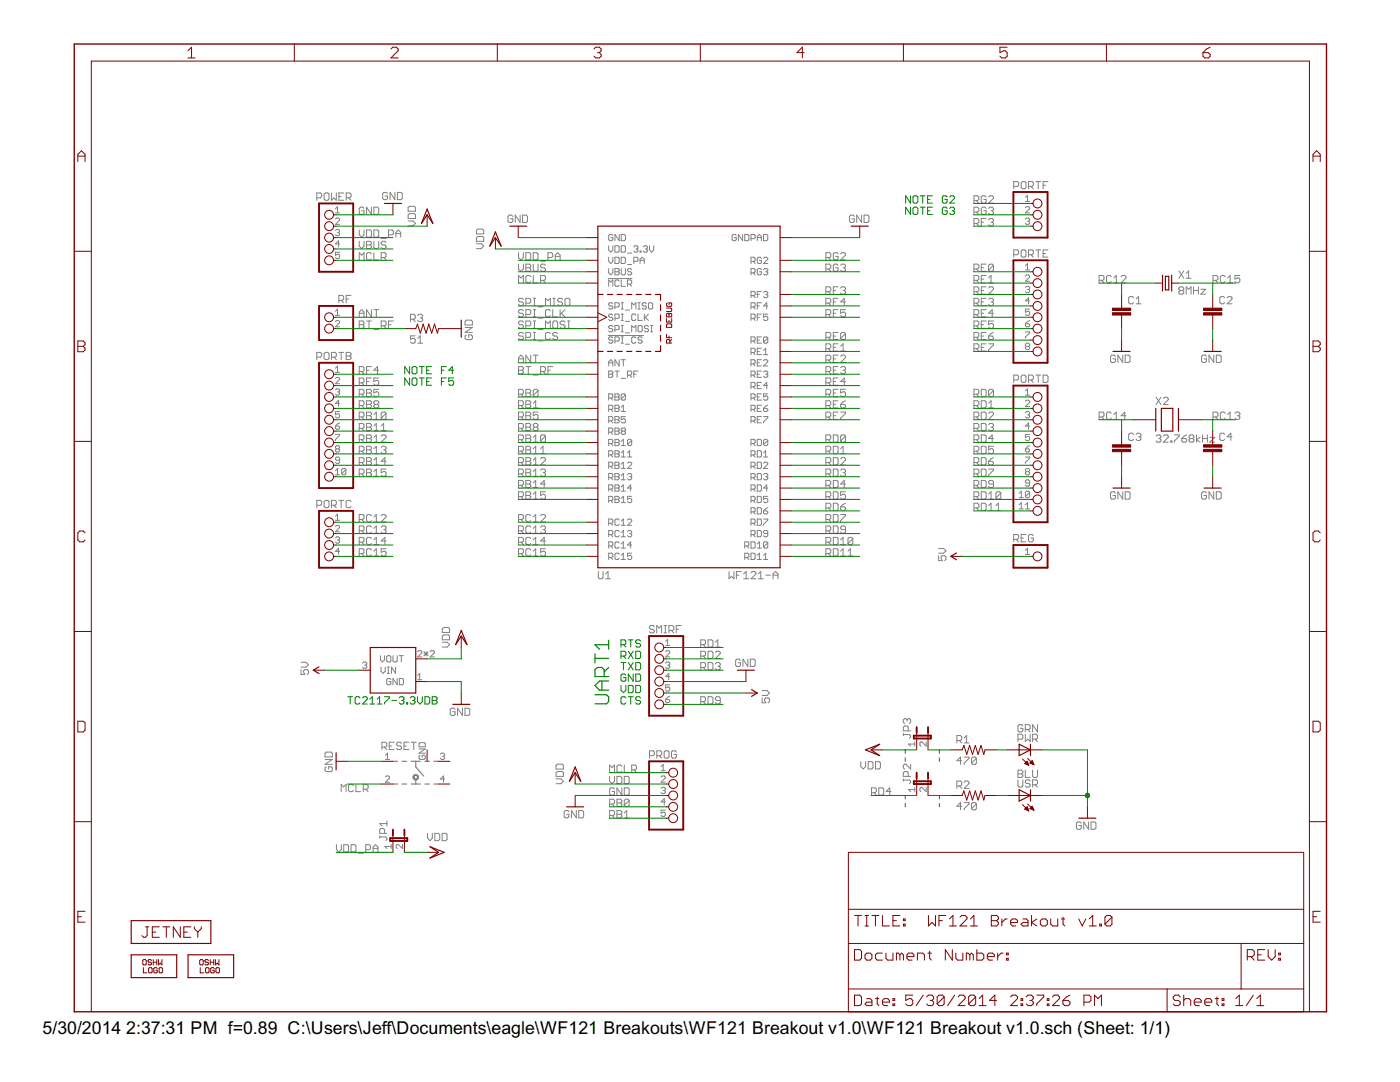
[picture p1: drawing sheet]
<svg xmlns="http://www.w3.org/2000/svg" width="279mm" height="216mm" viewBox="0 0 279 216" stroke-linecap="round" stroke-linejoin="round" font-family="sans-serif">
<defs><g id="words">
<g font-size="4">
<text x="8.5" y="206.4">5/30/2014</text>
<text x="25.2" y="206.4">2:37:31 PM f=0.89 C:\Users\Jeff\Documents\eagle\WF121 Breakouts\WF121 Breakout v1.0\WF121 Breakout v1.0.sch (Sheet: 1/1)</text>
</g>
</g></defs>
<path d="M78.4 151.9h1M78.4 156.4h1M80.2 151.9h1M80.2 156.4h1M82.1 151.9h1.8M82.1 156.4h1.8M83 151.9v1.1l1.6 1.9M83 155.6v.8M84.8 151.9h.9M84.8 156.4h.9M86.6 151.9h.9M86.6 156.4h.9" fill="none" stroke="#808080" stroke-width=".23"/>
<path d="M82.6 154.7a.57 .57 0 0 1 .9 .1 .57 .57 0 0 1-.4 .8 .57 .57 0 0 1-.7-.5h.2a.35 .35 0 0 1 .5-.3 .35 .35 0 0 1 .1 .6 .35 .35 0 0 1-.5-.2l-.1-.1h-.2z" fill-rule="evenodd" fill="#808080" stroke="#808080" stroke-width=".2"/>
<g fill="none" stroke="#808080" stroke-width=".2">
<path d="M63.2 39.5h.7l.3-.3v-.5l-.3-.2h-.7v1.5M64.7 38.7l.2-.2h.5l.3 .2v1l-.3 .3h-.5l-.2-.3zM66.1 38.5v1.5l.5-.5 .5 .5v-1.5M67.6 39.2h.5M68.6 38.5h-1v1.5h1M69.1 39.5h.7l.3-.3v-.5l-.3-.2h-.7v1.5M69.6 39.5l.5 .5M77.3 38.6l-.2-.2h-.5l-.2 .2v1l.2 .2h.5l.2-.2v-.5h-.4M78.8 38.4v1.4l-.9-1.4v1.4M79.3 38.4h.7l.3 .2v1l-.3 .2h-.7zM196.8 39.3l-.2-.2h-.5l-.3 .2v1l.3 .2h.5l.2-.2v-.5h-.5M197.3 39.3l.2-.2h.5l.3 .2v.3l-1 .9h1"/>
<path d="M202.3 37.2h.8l.2-.2v-.5l-.2-.3h-.8v1.5M204 36.2h.5l.2 .3v.9l-.2 .3h-.5l-.2-.3v-.9zM204.6 39.4l.5-.4v1.2M205.3 37.2h.7l.2-.2v-.5l-.2-.3h-.7v1.5M205.7 37.2l.5 .5M206.7 36.2h1M207.2 36.2v1.5M208.2 37h.5M209.1 36.2h-.9v1.5M67 46l.2-.2h.4l.2 .2-.2 .4M67 41.7l.4-.5v1.3M67 43.7l.2-.2h.4l.2 .2v.2l-.8 .9h.8"/>
<path d="M67 42.5h.8M67.4 46.4h.2M67.6 46.4l.2 .2-.2 .4h-.4l-.2-.2M67.6 59.9h.7l.3-.2v-.5l-.3-.3h-.7v1.5M67.8 50.3h-.8v.6l.4-.2 .4 .2v.5l-.2 .2h-.4l-.2-.2M67.8 48.7h-.8l.6-.7v1.3M68.1 59.9l.5 .5M69.1 59.7h.5M70.1 58.9h-1v1.5M71.7 45.9v1l.5 .4 .4-.4v-1M71.7 48.2v.9l.5 .5 .4-.5v-.9M71.7 51.9v-1.5l.5 .5 .4-.5v1.5"/>
<path d="M72.6 41.6l-.2-.3h-.5l-.2 .3v.9l.2 .3h.5l.2-.3v-.4h-.4M73.2 48.2h.7l.2 .2v.2l-.2 .3 .2 .2v.3l-.2 .2h-.7zM73.2 45.9h.7l.2 .2v1l-.2 .2h-.7zM73.2 48.9h.7M74.1 50.7l-.2-.3h-.5l-.2 .3v.9l.2 .3h.5l.2-.3M74.1 41.3v1.5l-.9-1.5v1.5M74.6 48.2v1.2l.2 .2h.5l.3-.2v-1.2M74.6 41.3h.7l.3 .3v.9l-.3 .3h-.7zM74.6 45.9h.7l.3 .2v1l-.3 .2h-.7zM74.6 50.4v1.5h1M76.1 51.4h.7l.2-.2v-.5l-.2-.3h-.7v1.5M76.1 47.6h.9"/>
<path d="M76.6 51.4l.4 .5M77 48.4l-.2-.2h-.5l-.2 .2v.2l.2 .3h.5l.2 .2v.3l-.2 .2h-.5l-.2-.2M77.5 46.9h.8l.2-.3v-.5l-.2-.2h-.8v1.4M79 47.3v-.9l.5-.5 .5 .5v.9M79 46.6h1M81.4 44.1h1l.5 .5-.5 .5h-1M81.4 42.9l.3-.3h1l.2 .3v.7h-1.5zM81.4 41.4l.3-.2h1l.2 .2v.7h-1.5zM95.1 48.6h1l.4 .5-.4 .5h-1M95.1 47.4l.2-.2h1l.2 .2v.8h-1.4zM95.1 46l.2-.3h1l.2 .3v.7h-1.4zM102.3 43.2l-.2-.3h-.5l-.2 .3v1l.2 .2h.5l.2-.2v-.5h-.4"/>
<path d="M103.5 50.4v1l.5 .5 .5-.5v-1M103.5 52.7v1l.5 .4 .5-.4v-1M103.5 56.4v-1.4l.5 .5 .5-.5v1.4M103.8 42.9v1.5l-1-1.5v1.5M104.3 42.9h.7l.3 .3v1l-.3 .2h-.7zM104.5 59.8l-.3-.3h-.5l-.2 .3v.2l.2 .2h.5l.3 .3v.2l-.3 .3h-.5l-.2-.3M104.9 50.4h.8l.2 .3v.9l-.2 .3h-.8zM104.9 52.7h.8l.2 .2v.3l-.2 .2 .2 .3v.2l-.2 .2h-.8zM104.9 53.4h.8M105.9 55.2l-.2-.2h-.5l-.3 .2v1l.3 .2h.5l.2-.2M106.4 59.5h.5M106.4 52.7v1.2l.3 .2h.4l.3-.2v-1.2"/>
<path d="M106.4 50.4h.7l.3 .3v.9l-.3 .3h-.7zM106.4 55v1.4h1M106.7 59.5v1.5M107.9 52.1h1M107.9 55.9h.7l.3-.2v-.5l-.3-.2h-.7v1.4M108.4 55.9l.5 .5M108.9 52.9l-.3-.2h-.5l-.2 .2v.3l.2 .2h.5l.3 .3v.2l-.3 .2h-.5l-.2-.2M109.3 51.4h.8l.2-.2v-.5l-.2-.3h-.8v1.5M110.3 59.5h.5M110.6 59.5v1.5M110.8 51.9v-1l.5-.5 .5 .5v1M110.8 51.2h1"/>
<path d="M112.3 59.8l-.3-.3h-.5l-.2 .3v.2l.2 .2h.5l.3 .3v.2l-.3 .3h-.5l-.2-.3M112.8 59.8l.2-.3h.5l.2 .3v.9l-.2 .3h-.5l-.2-.3zM121.4 55.6h4.7M121.5 49v.9l.4 .4 .4-.4v-.9M121.5 51.3v.9l.4 .4 .4-.4v-.9M121.5 53.6v.8l.4 .4 .4-.4v-.8M121.5 57.1v-1.2l.4 .4 .4-.4v1.2M122.3 47l-.2-.2h-.4l-.2 .2v.8l.2 .2h.4l.2-.2v-.4h-.4M122.7 49h.7l.2 .3v.8l-.2 .2h-.7zM122.7 51.3h.7l.2 .2v.9l-.2 .2h-.7zM122.7 53.6h.7l.2 .2-.2 .4 .2 .4-.2 .2h-.7zM122.7 54.2h.7"/>
<path d="M123.6 56.1l-.2-.2h-.5l-.2 .2v.8l.2 .2h.5l.2-.2M123.6 46.8v1.2l-.9-1.2v1.2M124 55.9v1.2h.8M124 46.8h.6l.2 .2v.8l-.2 .2h-.6zM124 49h.6l.2 .3v.8l-.2 .2h-.6zM124 51.3h.6l.2 .2v.9l-.2 .2h-.6zM124 53.6v1l.2 .2h.4l.2-.2v-1M125.2 56.7h.7l.2-.2v-.4l-.2-.2h-.7v1.2M125.2 52.8h.9M125.2 50.5h.9M125.6 56.7l.5 .4M126.1 53.8l-.2-.2h-.4l-.3 .2 .3 .4h.4l.2 .2-.2 .4h-.4l-.3-.2"/>
<path d="M126.5 52.2h.6l.2-.3v-.4l-.2-.2h-.6v1.3M126.5 49.3l.2-.3h.4l.2 .3-.2 .4M126.9 49.7h.2M127.1 49.7l.2 .2-.2 .4h-.4l-.2-.2M127.7 50.1h.3v.2h-.3zM127.7 52.6v-.9l.5-.4 .4 .4v.9M127.7 51.9h.9M128.4 49.3l.2-.3h.4l.2 .3-.2 .4M128.8 49.7h.2M129 49.7l.2 .2-.2 .4h-.4l-.2-.2M129.6 49v.9l.4 .4 .5-.4v-.9M146.9 47l-.2-.2h-.4l-.2 .2v.8l.2 .2h.4l.2-.2v-.4h-.4"/>
<path d="M148.2 46.8v1.2l-.8-1.2v1.2M148.6 46.8h.6l.3 .2v.8l-.3 .2h-.6zM149.9 47.6h.6l.2-.2v-.4l-.2-.2h-.6v1.2M149.9 52.2h.6l.2-.3v-.4l-.2-.2h-.6v1.3M149.9 54.4h.6l.2-.2v-.4l-.2-.2h-.6v1.2M149.9 59h.6l.2-.2v-.4l-.2-.3h-.6v1.3M150.3 59l.4 .4M150.3 54.4l.4 .4M150.3 52.2l.4 .4M151.1 47.4h.9M151.1 48v-.8l.5-.4 .4 .4v.8M151.1 58.8h.5"/>
<path d="M152 51.5l-.2-.2h-.5l-.2 .2v.9l.2 .2h.5l.2-.2v-.5h-.4M152 53.8l-.2-.2h-.5l-.2 .2v.8l.2 .2h.5l.2-.2v-.4h-.4M152 58.1h-.9v1.3M152.4 46.8h.6l.2 .2v.8l-.2 .2h-.6zM152.4 51.5l.2-.2h.4l.2 .2v.2l-.8 .9h.8M152.4 53.8l.2-.2h.4l.2 .2-.2 .4M152.4 58.4l.2-.3h.4l.2 .3-.2 .4M152.8 58.8h.2M152.8 54.2h.2M153 54.2l.2 .2-.2 .4h-.4l-.2-.2M153 58.8l.2 .2-.2 .4h-.4l-.2-.2M164.8 58.2h.8l.2-.2v-.5l-.2-.3h-.8v1.5"/>
<path d="M164.8 51.4h.8l.2-.2v-.5l-.2-.3h-.8v1.5M164.8 53.7h.8l.2-.3v-.5l-.2-.2h-.8v1.4M165.3 58.2l.5 .5M165.3 53.7l.5 .4M165.3 51.4l.5 .5M166.3 58h.5M167.3 57.2h-1v1.5M167.3 59.5h-1v1.5M167.3 52.9l-.3-.2h-.5l-.2 .2v1l.2 .2h.5l.3-.2v-.5h-.5M167.3 50.7l-.3-.3h-.5l-.2 .3v.9l.2 .3h.5l.3-.3v-.4h-.5M167.8 57.5l.2-.3h.5l.2 .3v.2l-.2 .3M167.8 52.9l.2-.2h.5l.2 .2v.3l-.2 .2"/>
<path d="M167.8 50.7l.2-.3h.5l.2 .3v.2l-.9 1h.9M168.3 58h.2M168.3 53.4h.2M168.5 58l.2 .2v.3l-.2 .2h-.5l-.2-.2M168.5 53.4l.2 .3v.2l-.2 .2h-.5l-.2-.2M170.5 43.2l-.2-.3h-.5l-.3 .3v1l.3 .2h.5l.2-.2v-.5h-.5M172 42.9v1.5l-1-1.5v1.5M172.4 42.9h.8l.2 .3v1l-.2 .2h-.8zM194.4 44.6h.7l.2-.3v-.4l-.2-.3h-.7v1.5M194.4 58.2h.7l.2-.2v-.5l-.2-.3h-.7v1.5M194.4 53.7h.7l.2-.3v-.5l-.2-.2h-.7v1.4M194.4 42.3h.7l.2-.2v-.5l-.2-.3h-.7v1.5"/>
<path d="M194.4 55.9h.7l.2-.2v-.5l-.2-.2h-.7v1.4M194.4 40h.7l.2-.2v-.5l-.2-.2h-.7v1.4M194.9 58.2l.4 .5M194.9 55.9l.4 .5M194.9 53.7l.4 .4M194.9 44.6l.4 .5M194.9 42.3l.4 .5M194.9 40l.4 .5M195.8 58h.5M195.8 53.4h.5M195.8 55.7h.5M195.8 44.3h.5"/>
<path d="M196.8 43.6h-1v1.5M196.8 57.2h-1v1.5h1M196.8 41.6l-.2-.3h-.5l-.3 .3v.9l.3 .3h.5l.2-.3v-.4h-.5M196.8 59.5h-1v1.5h1M196.8 52.7h-1v1.4h1M196.8 55h-1v1.4h1M197.3 43.9l.2-.3h.5l.3 .3v.2l-.3 .2M197.3 57.5l.2-.3h.5l.3 .3v.2l-1 1h1M197.3 59.8l.2-.3h.5l.3 .3v.2l-.3 .2M197.3 41.6l.2-.3h.5l.3 .3v.2l-.3 .3M197.3 56.4h1M197.3 55.5l.5-.5v1.4"/>
<path d="M197.8 42.1h.2M197.8 44.3h.2M198 44.3l.3 .3v.2l-.3 .3h-.5l-.2-.3M198 42.1l.3 .2v.2l-.3 .3h-.5l-.2-.3M198.3 52.9l-.3-.2h-.5l-.2 .2v1M198.3 52.9v1l-.3 .2h-.5l-.2-.2M198.3 52.9l-1 1M202.3 50.8h.8l.2-.2v-.5l-.2-.2h-.8v1.4M203.8 50.1l.2-.2h.5l.2 .2v1l-.2 .2h-.5l-.2-.2zM204.6 55.1l.3-.2h.4l.2 .2v.2l-.9 .8h.9M204.6 53l.5-.4v1.2M204.6 40.2h.9"/>
<path d="M204.6 41.4l.3-.2h.4l.2 .2v.3l-.9 .8h.9M204.6 43.7l.3-.2h.4l.2 .2-.2 .4M204.6 57.3l.3-.2h.4l.2 .2-.2 .5M204.6 53.8h.9M205.1 44.1h.2M205.1 57.8h.2M205.3 50.8h.7l.2-.2v-.5l-.2-.2h-.7v1.4M205.3 44.1l.2 .2-.2 .5h-.4l-.3-.2M205.3 57.8l.2 .2-.2 .4h-.4l-.3-.2M205.7 50.8l.5 .5M206.7 49.9h1M207.2 49.9v1.4"/>
<path d="M208.2 50.6h.5M209.1 49.9h-.9v1.4h.9M219.4 55.9h.7l.2-.2v-.5l-.2-.2h-.7v1.4M219.8 55.9l.5 .5M221.8 55.2l-.2-.2h-.5l-.3 .2v1l.3 .2h.5l.2-.2M222.3 56.4h1M222.3 55.5l.5-.5v1.4M223.8 55.2l.2-.2h.5l.2 .2v.3l-.9 .9h.9M226.2 59.4l-.2-.2h-.5l-.2 .2v1l.2 .2h.5l.2-.2M226.7 59.7l.5-.5v1.4M235.3 54.1l.9 1.4M235.5 58l-.2-.3v-.2l.2-.3h.5l.2 .3v.2l-.2 .3"/>
<path d="M235.5 58l-.2 .2v.3l.2 .2h.5l.2-.2v-.3l-.2-.2M235.5 58h.5M236.2 54.1l-.9 1.4M236.7 58.7v-1.5l.5 .5 .5-.5v1.5M236.7 54.5l.5-.4v1.4M236.7 55.5h1M238.2 58h1M238.2 57.2v1.5M239.2 57.2v1.5M239.6 57.7h1l-1 1h1M242.1 55.9h.7l.3-.2v-.5l-.3-.2h-.7v1.4M242.6 55.9l.5 .5"/>
<path d="M244.4 59.4l-.2-.2h-.5l-.3 .2v1l.3 .2h.5l.2-.2M244.5 55.2l-.2-.2h-.5l-.3 .2v1l.3 .2h.5l.2-.2M244.9 59.4l.3-.2h.4l.3 .2v.3l-1 .9h1M245 56.4h1M245 55.5l.5-.5v1.4M247.4 55h-.9v.7l.5-.2h.2l.2 .2v.5l-.2 .2h-.5l-.2-.2M63.2 71.3h.7l.3-.3v-.5l-.3-.2h-.7v1.5M64.7 70.5l.2-.2h.5l.3 .2v1l-.3 .3h-.5l-.2-.3zM66.1 71.3h.8l.2-.3v-.5l-.2-.2h-.8v1.5M66.6 71.3l.5 .5M67 62.1l.4-.4v1.2M67 73.5l.4-.5v1.3"/>
<path d="M67 62.9h.8M67 64.2l.2-.2h.4l.2 .2v.2l-.8 .8h.8M67 75.5l.2-.2h.4l.2 .2v.2l-.8 .9h.8M67 77.8l.2-.2h.4l.2 .2-.2 .4M67 74.3h.8M67.4 78.2h.2M67.6 78.2l.2 .2-.2 .4h-.4l-.2-.2M67.6 70.3h1M68.1 70.3v1.5M69.1 70.3h.7l.3 .2v.3l-.3 .2 .3 .3v.2l-.3 .3h-.7zM69.1 71h.7M71.7 64.1h.7l.2 .2v.2l-.2 .3 .2 .2v.3l-.2 .2h-.7z"/>
<path d="M71.7 64.8h.7M71.7 62.5h.9M71.7 63.2v-.9l.5-.5 .4 .5v.9M71.7 74.1h.7l.2-.2v-.5l-.2-.2h-.7v1.4M71.7 76.4h.7l.2-.3v-.5l-.2-.2h-.7v1.5M71.7 78.7h.7l.2-.3v-.5l-.2-.2h-.7v1.4M72.2 78.7l.4 .4M72.2 76.4l.4 .5M72.2 74.1l.4 .5M73.2 77.7h.7l.2 .2v.3l-.2 .2 .2 .3v.2l-.2 .2h-.7zM73.2 64.1h.9M73.2 80h.7l.2 .2v.3l-.2 .2 .2 .2v.3l-.2 .2h-.7z"/>
<path d="M73.2 73.9h.4M73.2 78.4h.7M73.2 76.1h.4M73.6 64.1v1.4M74.1 61.8v1.4l-.9-1.4v1.4M74.1 73.2h-.9v1.4M74.1 75.4h-.9v1.5M74.6 65.8h1M74.6 61.8h1M75.1 61.8v1.4M75.6 75.4h-1v.7l.5-.2h.2l.3 .2v.5l-.3 .3h-.5l-.2-.3M75.6 77.7h-1v.7l.5-.2h.2l.3 .2v.5l-.3 .2h-.5l-.2-.2"/>
<path d="M75.6 73.9h-1l.7-.7v1.4M76.1 65h.7l.2-.2v-.5l-.2-.2h-.7v1.4M76.6 65l.4 .5M77.5 64.8h.5M78.5 64.1h-1v1.4M81.9 63.7h.7l.3-.3v-.4l-.3-.3h-.7v1.5M82.4 63.7l.5 .5M82.9 67h-1v.7l.5-.2h.2l.3 .2v.5l-.3 .3h-.5l-.2-.3M83.4 68.5h.9M83.4 67.5l.5-.5v1.5M83.4 63l.2-.3h.5l.2 .3v.2l-.2 .2M83.9 63.4h.2"/>
<path d="M84.1 63.4l.2 .3v.2l-.2 .3h-.5l-.2-.3M92.8 65.3h1.5l-1.5 1h1.5M93 63.9h1l.3 .2v.8h-1.5v-.8zM93 66.8l-.2 .3v.4l.2 .3h1l.3-.3v-.4l-.3-.3h-.5v.5M103.5 71.6h1M103.5 73.2h.7l.3 .2v.2l-.3 .3 .3 .2v.3l-.3 .2h-.7zM103.5 72.3v-.9l.5-.5 .5 .5v.9M103.5 78.7h.7l.3-.3v-.5l-.3-.2h-.7v1.4M103.5 73.9h.7M104 78.7l.5 .4M104.5 66.6l-.3-.3h-.5l-.2 .3v.2l.2 .3h.5l.3 .2v.2l-.3 .3h-.5l-.2-.3M104.5 62l-.3-.2h-.5l-.2 .2v.3l.2 .2h.5l.3 .3v.2l-.3 .2h-.5l-.2-.2"/>
<path d="M104.5 64.3l-.3-.2h-.5l-.2 .2v.2l.2 .3h.5l.3 .2v.3l-.3 .2h-.5l-.2-.2M104.9 77.7h.8l.2 .2v.3l-.2 .2 .2 .3v.2l-.2 .2h-.8zM104.9 65h.8l.2-.2v-.5l-.2-.2h-.8v1.4M104.9 60.5h.8l.2-.3v-.4l-.2-.3h-.8v1.5M104.9 62.8h.8l.2-.3v-.5l-.2-.2h-.8v1.4M104.9 67.3h.8l.2-.2v-.5l-.2-.3h-.8v1.5M104.9 80h.8l.2 .2v.3l-.2 .2 .2 .2v.3l-.2 .2h-.8zM104.9 73.2h1M104.9 78.4h.8M105.4 73.2v1.4M105.9 70.9v1.4l-1-1.4v1.4M106.4 67.8h.5"/>
<path d="M106.4 70.9h1M106.4 74.8h1M106.4 64.1h.5M106.4 65.5h.5M106.4 61h.5M106.4 61.8h.5M106.4 63.2h.5M106.4 66.3h.5M106.7 61.8v1.4M106.7 64.1v1.4M106.7 66.3v1.5M106.9 70.9v1.4"/>
<path d="M107.4 77.9l-.3-.2h-.4l-.3 .2v1M107.4 77.9v1l-.3 .2h-.4l-.3-.2M107.4 77.9l-1 1M107.4 68h1M107.4 65.8h1M107.4 61.2h1M107.4 63.5h1M107.9 74.1h.7l.3-.2v-.5l-.3-.2h-.7v1.4M108.4 74.1l.5 .5M108.9 61v-1.5l.4 .5 .5-.5v1.5M108.9 65.5v-1.4l.4 .4 .5-.4v1.4M109.3 73.9h.5"/>
<path d="M109.8 66.6l-.2-.3h-.5l-.2 .3v.9l.2 .3h.5l.2-.3M109.8 62l-.2-.2h-.5l-.2 .2v1l.2 .2h.5l.2-.2M110.3 64.3l.3-.2h.5l.2 .2v1l-.2 .2h-.5l-.3-.2zM110.3 61.8v1.4h1M110.3 61h.5M110.3 73.2h-1v1.4M111.3 66.6l-.2-.3h-.5l-.3 .3v.2l.3 .3h.5l.2 .2v.2l-.2 .3h-.5l-.3-.3M111.8 61.8v1.4M112 62.5l.8 .7M112.8 64.3l-.3-.2h-.5l-.2 .2v.2l.2 .3h.5l.3 .2v.3l-.3 .2h-.5l-.2-.2M112.8 61.8l-1 1M113.3 64.1h.4"/>
<path d="M113.3 65.5h.4M113.5 64.1v1.4M121.4 67h7M121.5 74h.6l.2 .3-.2 .4 .2 .4-.2 .2h-.6zM121.5 73v-.8l.4-.4 .4 .4v.8M121.5 79.4h.6l.2-.2v-.4l-.2-.2h-.6v1.2M121.5 72.4h.8M121.5 74.7h.6M121.9 79.4l.4 .4M122.3 67.4l-.2-.2h-.4l-.2 .2 .2 .5h.4l.2 .2-.2 .4h-.4l-.2-.2M122.3 65.2l-.2-.2h-.4l-.2 .2 .2 .4h.4l.2 .2-.2 .4h-.4l-.2-.2M122.3 60.6l-.2-.2h-.4l-.2 .2 .2 .4h.4l.2 .3-.2 .4h-.4l-.2-.3"/>
<path d="M122.3 62.9l-.2-.2h-.4l-.2 .2v.2l.2 .2h.4l.2 .4-.2 .2h-.4l-.2-.2M122.7 78.6h.7l.2 .2-.2 .4 .2 .4-.2 .2h-.7zM122.7 61.3h.7l.2-.3v-.4l-.2-.2h-.7v1.3M122.7 63.5h.7l.2-.2v-.4l-.2-.2h-.7v1.2M122.7 65.8h.7l.2-.2v-.4l-.2-.2h-.7v1.2M122.7 68.1h.7l.2-.2v-.5l-.2-.2h-.7v1.3M122.7 74h.9M122.7 79.2h.7M123.1 74v1.3M123.6 71.8v1.2l-.9-1.2v1.2M124 68.5h.4M124 63.9h.4"/>
<path d="M124 61.7h.4M124 66.2h.4M124 67.2h.4M124 71.8h.8M124 60.4h.4M124 62.7h.4M124 75.5h.8M124 65h.4M124.2 60.4v1.3M124.2 62.7v1.2M124.2 65v1.2M124.2 67.2v1.3"/>
<path d="M124.4 71.8v1.2M124.8 78.8l-.2-.2h-.4l-.2 .2v.8M124.8 78.8v.8l-.2 .2h-.4l-.2-.2M124.8 78.8l-.8 .8M124.8 61.9h.8M124.8 64.1h.8M124.8 66.4h.8M124.8 68.7h.8M125.2 74.9h.7l.2-.2v-.4l-.2-.3h-.7v1.3M125.6 74.9l.5 .4M126.1 61.7v-1.3l.4 .4 .4-.4v1.3M126.1 66.2v-1.2l.4 .4 .4-.4v1.2"/>
<path d="M126.5 74.7h.4M126.9 67.4l-.2-.2h-.4l-.2 .2v.9l.2 .2h.4l.2-.2M126.9 62.9l-.2-.2h-.4l-.2 .2v.8l.2 .2h.4l.2-.2M127.3 74h-.8v1.3M127.3 62.7v1.2h.9M127.3 61.7h.4M127.3 60.4h.4M127.5 65h.5l.2 .2v.8l-.2 .2h-.5l-.2-.2v-.8zM127.5 60.4v1.3M128.2 67.4l-.2-.2h-.5l-.2 .4 .2 .3h.5l.2 .4-.2 .2h-.5l-.2-.2M128.6 62.7v1.2M128.8 63.3l.6 .6"/>
<path d="M129 60.6l-.2-.2h-.4l-.2 .2 .2 .4h.4l.2 .3-.2 .4h-.4l-.2-.3M129.4 65.2l-.2-.2h-.4l-.2 .4 .2 .2h.4l.2 .4-.2 .2h-.4l-.2-.2M129.4 62.7l-.8 .8M129.6 60.4h.4l.3 .2v.8l-.3 .3h-.4l-.2-.3v-.8zM129.8 66.2h.5M129.8 65h.5M130 65v1.2M149.9 61.3h.6l.2-.3v-.4l-.2-.2h-.6v1.3M149.9 63.5h.6l.2-.2v-.4l-.2-.2h-.6v1.2M149.9 68.1h.6l.2-.2v-.5l-.2-.2h-.6v1.3M149.9 70.3h.6l.2-.2v-.4l-.2-.2h-.6v1.3M149.9 72.6h.6l.2-.2v-.4l-.2-.2h-.6v1.2"/>
<path d="M149.9 74.9h.6l.2-.2v-.4l-.2-.3h-.6v1.3M149.9 77.2h.6l.2-.3v-.4l-.2-.2h-.6v1.3M149.9 79.4h.6l.2-.2v-.4l-.2-.2h-.6v1.2M150.3 68.1l.4 .4M150.3 70.3l.4 .5M150.3 72.6l.4 .4M150.3 74.9l.4 .4M150.3 77.2l.4 .4M150.3 79.4l.4 .4M150.3 61.3l.4 .4M150.3 63.5l.4 .4M151.1 67.9h.5"/>
<path d="M151.1 70.1h.5M151.1 72.4h.5M151.1 74.7h.5M151.1 76.9h.5M151.1 79.2h.5M151.1 61h.5M151.1 63.3h.5M152 67.2h-.9v1.3h.9M152 76.3h-.9v1.3h.9M152 74h-.9v1.3h.9M152 60.4h-.9v1.3M152 62.7h-.9v1.2"/>
<path d="M152 69.5h-.9v1.3h.9M152 71.8h-.9v1.2h.9M152 78.6h-.9v1.2h.9M152.4 72l.2-.2h.4l.2 .2v.2l-.8 .8h.8M152.4 74.3l.2-.3h.4l.2 .3-.2 .4M152.4 70.8h.8M152.4 69.9l.4-.4v1.3M152.8 74.7h.2M153 74.7l.2 .2-.2 .4h-.4l-.2-.2M153.2 67.4v.9l-.2 .2h-.4l-.2-.2M153.2 62.7h-.8v.6l.6-.2 .2 .2v.4l-.2 .2h-.4l-.2-.2M153.2 67.4l-.2-.2h-.4l-.2 .2v.9"/>
<path d="M153.2 78.6h-.8v.6l.4-.2 .4 .2v.4l-.2 .2h-.4l-.2-.2M153.2 67.4l-.8 .9M153.2 76.9h-.8l.6-.6v1.3M153.2 61h-.8l.6-.6v1.3M164.8 71.8h.8l.2-.2v-.5l-.2-.2h-.8v1.4M164.8 74.1h.8l.2-.2v-.5l-.2-.2h-.8v1.4M164.8 76.4h.8l.2-.3v-.5l-.2-.2h-.8v1.5M164.8 62.8h.8l.2-.3v-.5l-.2-.2h-.8v1.4M164.8 60.5h.8l.2-.3v-.4l-.2-.3h-.8v1.5M164.8 67.3h.8l.2-.2v-.5l-.2-.3h-.8v1.5M164.8 78.7h.8l.2-.3v-.5l-.2-.2h-.8v1.4M164.8 69.6h.8l.2-.3v-.5l-.2-.2h-.8v1.5"/>
<path d="M165.3 78.7l.5 .4M165.3 76.4l.5 .5M165.3 74.1l.5 .5M165.3 71.8l.5 .5M165.3 69.6l.5 .5M165.3 67.3l.5 .5M165.3 62.8l.5 .4M165.3 60.5l.5 .5M166.3 71.6h.5M166.3 60.2h.5M166.3 62.5h.5M166.3 67.1h.5"/>
<path d="M166.3 73.9h.5M166.3 78.4h.5M166.3 69.3h.5M166.3 76.1h.5M167.3 66.3h-1v1.5h1M167.3 70.9h-1v1.4h1M167.3 61.8h-1v1.4M167.3 73.2h-1v1.4h1M167.3 77.7h-1v1.4h1M167.3 80h-1v1.4h1M167.3 68.6h-1v1.5h1M167.3 75.4h-1v1.5h1"/>
<path d="M167.8 71.1l.2-.2h.5l.2 .2v.3l-.9 .9h.9M167.8 73.4l.2-.2h.5l.2 .2v.2l-.2 .3M167.8 69.1l.5-.5v1.5M167.8 70.1h.9M168.3 73.9h.2M168.5 73.9l.2 .2v.3l-.2 .2h-.5l-.2-.2M168.7 66.6v.9l-.2 .3h-.5l-.2-.3M168.7 60.2h-.9l.7-.7v1.5M168.7 61.8h-.9v.7l.5-.2h.2l.2 .2v.5l-.2 .2h-.5l-.2-.2M168.7 66.6l-.2-.3h-.5l-.2 .3v.9M168.7 77.7h-.9v.7l.5-.2h.2l.2 .2v.5l-.2 .2h-.5l-.2-.2M168.7 76.1h-.9l.7-.7v1.5"/>
<path d="M168.7 80l-.4 .2-.5 .5M168.7 66.6l-.9 .9M194.4 67.3h.7l.2-.2v-.5l-.2-.3h-.7v1.5M194.4 65h.7l.2-.2v-.5l-.2-.2h-.7v1.4M194.4 60.5h.7l.2-.3v-.4l-.2-.3h-.7v1.5M194.4 62.8h.7l.2-.3v-.5l-.2-.2h-.7v1.4M194.4 78.7h.7l.2-.3v-.5l-.2-.2h-.7v1.4M194.4 69.6h.7l.2-.3v-.5l-.2-.2h-.7v1.5M194.9 78.7l.4 .4M194.9 69.6l.4 .5M194.9 67.3l.4 .5M194.9 65l.4 .5"/>
<path d="M194.9 62.8l.4 .4M194.9 60.5l.4 .5M195.8 64.8h.5M195.8 60.2h.5M195.8 62.5h.5M195.8 67.1h.5M195.8 77.7h.8l.2 .2v1l-.2 .2h-.8zM195.8 80h.8l.2 .2v1l-.2 .2h-.8zM195.8 69.3h.5M196.8 66.3h-1v1.5h1M196.8 64.1h-1v1.4h1M196.8 61.8h-1v1.4h1"/>
<path d="M196.8 68.6h-1v1.5h1M197.3 67.1h.7l.3 .2v.2l-.3 .3h-.5l-.2-.3zM197.3 68.6h1v.2l-1 1v.3M197.8 60.2h.2M198 60.2l.3 .3v.2l-.3 .3h-.5l-.2-.3M198.3 64.1h-1v.7l.5-.3h.2l.3 .3v.5l-.3 .2h-.5l-.2-.2M198.3 62.5h-1l.7-.7v1.4M198.3 77.9l-.3-.2h-.5l-.2 .2v1M198.3 77.9v1l-.3 .2h-.5l-.2-.2M198.3 66.3l-.5 .3-.5 .5M198.3 77.9l-1 1M202.3 75.8h.8l.2-.2v-.5l-.2-.3h-.8v1.5"/>
<path d="M204 74.8h.5l.2 .3v1l-.2 .2h-.5l-.2-.2v-1zM204.6 64.6h.7l.2 .4-.2 .2h-.4l-.3-.2zM204.6 78l.5-.4v1.2M204.6 66.2h.9v.2l-.9 .9v.2M204.6 78.8h.9M204.9 69.1l-.3-.2 .3-.4h.4l.2 .2-.2 .4M204.9 69.1l-.3 .2 .3 .4h.4l.2-.2-.2-.4M204.9 69.1h.4M205.3 75.8h.7l.2-.2v-.5l-.2-.3h-.7v1.5M205.5 61.7h-.9v.6l.5-.2 .4 .2v.4l-.2 .2h-.4l-.3-.2M205.5 60h-.9l.7-.6v1.3M205.5 64l-.9 .6"/>
<path d="M205.7 75.8l.5 .5M206.7 74.8h1M207.2 74.8v1.5M208.2 74.8h.7l.2 .3v1l-.2 .2h-.7zM222.6 71.1l-.2-.2h-.5l-.3 .2v1l.3 .2h.5l.2-.2v-.5h-.5M224.1 70.9v1.4l-1-1.4v1.4M224.6 70.9h.7l.2 .2v1l-.2 .2h-.7zM226.7 60.6h1M230.7 79.3l1 1.4M231.7 79.3l-1 1.4M232.2 79.5l.2-.2h.5l.3 .2v.3l-1 .9h1M240.8 71.1l-.3-.2h-.4l-.3 .2v1l.3 .2h.4l.3-.2v-.5h-.5"/>
<path d="M242.2 70.9v1.4l-.9-1.4v1.4M242.7 70.9h.8l.2 .2v1l-.2 .2h-.8zM67 93.9l.4-.4v1.2M67 85h.6l.2 .4-.2 .3h-.4l-.2-.3zM67 86.7h.8v.2l-.8 .8v.2M67 94.7h.8M67.2 89.6l-.2-.2 .2-.5h.4l.2 .3-.2 .4M67.2 89.6l-.2 .2 .2 .4h.4l.2-.2-.2-.4M67.2 89.6h.4M67.6 99.8h1M67.8 82.1h-.8v.7l.4-.3 .4 .3v.4l-.2 .2h-.4l-.2-.2M67.8 91.8h-.6l-.2-.2 .2-.4h.4l.2 .2v.9l-.2 .2h-.4l-.2-.2"/>
<path d="M67.8 80.5h-.8l.6-.6v1.2M67.8 84.4l-.8 .6M68.1 99.8v1.5M69 93.7l-.2-.2h-.4l-.2 .2v.8M69 93.7v.8l-.2 .2h-.4l-.2-.2M69 93.7l-.8 .8M71.7 87.7h.7l.2-.2v-.5l-.2-.2h-.7v1.4M71.7 80.9h.7l.2-.2v-.5l-.2-.2h-.7v1.4M71.7 83.2h.7l.2-.2v-.5l-.2-.3h-.7v1.5M71.7 85.5h.7l.2-.3v-.4l-.2-.3h-.7v1.5M71.7 90h.7l.2-.2v-.5l-.2-.3h-.7v1.5M71.7 92.3h.7l.2-.2v-.5l-.2-.3h-.7v1.5"/>
<path d="M71.7 94.6h.7l.2-.3v-.5l-.2-.2h-.7v1.4M72.2 80.9l.4 .5M72.2 83.2l.4 .5M72.2 85.5l.4 .5M72.2 87.7l.4 .5M72.2 90l.4 .5M72.2 92.3l.4 .5M72.2 94.6l.4 .4M73.2 86.8h.7l.2 .2v.3l-.2 .2 .2 .2v.3l-.2 .2h-.7zM73.2 87.5h.7M73.2 84.5h.7l.2 .3v.2l-.2 .2 .2 .3v.2l-.2 .3h-.7zM73.2 82.2h.7l.2 .3v.2l-.2 .3 .2 .2v.2l-.2 .3h-.7z"/>
<path d="M73.2 89h.7l.2 .3v.2l-.2 .3 .2 .2v.3l-.2 .2h-.7zM73.2 91.3h.7l.2 .3v.2l-.2 .3 .2 .2v.2l-.2 .3h-.7zM73.2 93.6h.7l.2 .2v.3l-.2 .2 .2 .3v.2l-.2 .2h-.7zM73.2 80.7h.7M73.2 83h.7M73.2 85.2h.7M73.2 89.8h.7M73.2 92.1h.7M73.2 94.3h.7M74.6 88.2h1M74.6 82.7l.5-.5v1.5M74.6 85l.5-.5v1.5"/>
<path d="M74.6 87.3l.5-.5v1.4M74.6 89.5l.5-.5v1.5M74.6 91.8l.5-.5v1.5M74.6 94.1l.5-.5v1.4M74.6 83.7h1M74.6 86h1M74.6 90.5h1M74.6 92.8h1M74.6 95h1M74.8 80.7l-.2-.2v-.3l.2-.2h.5l.3 .2v.3l-.3 .2M74.8 80.7l-.2 .2v.3l.2 .2h.5l.3-.2v-.3l-.3-.2M74.8 80.7h.5"/>
<path d="M76.1 87l.2-.2h.5l.2 .2v.3l-.9 .9h.9M76.1 89.3l.2-.3h.5l.2 .3v.2l-.2 .3M76.1 86h.9M76.1 85l.5-.5v1.5M76.6 89.8h.2M76.8 89.8l.2 .2v.3l-.2 .2h-.5l-.2-.2M77 93.6h-.9v.7l.5-.2h.2l.2 .2v.5l-.2 .2h-.5l-.2-.2M77 82.5l-.2-.3h-.5l-.2 .3v.9M77 82.5v.9l-.2 .3h-.5l-.2-.3M77 82.5l-.9 .9M77 92.1h-.9l.7-.8v1.5M103.5 90h.7l.3-.2v-.5l-.3-.3h-.7v1.5"/>
<path d="M103.5 87.7h.7l.3-.2v-.5l-.3-.2h-.7v1.4M103.5 99.1h.7l.3-.2v-.5l-.3-.3h-.7v1.5M103.5 80.9h.7l.3-.2v-.5l-.3-.2h-.7v1.4M103.5 94.6h.7l.3-.3v-.5l-.3-.2h-.7v1.4M103.5 83.2h.7l.3-.2v-.5l-.3-.3h-.7v1.5M103.5 85.5h.7l.3-.3v-.4l-.3-.3h-.7v1.5M103.5 92.3h.7l.3-.2v-.5l-.3-.3h-.7v1.5M103.5 96.8h.7l.3-.2v-.5l-.3-.2h-.7v1.4M104 85.5l.5 .5M104 87.7l.5 .5M104 80.9l.5 .5M104 83.2l.5 .5"/>
<path d="M104 90l.5 .5M104 92.3l.5 .5M104 94.6l.5 .4M104 96.8l.5 .5M104 99.1l.5 .5M104.9 86.8h.8l.2 .2v.3l-.2 .2 .2 .2v.3l-.2 .2h-.8zM104.9 87.5h.8M104.9 98.1h.8l.2 .3v.2l-.2 .3 .2 .2v.3l-.2 .2h-.8zM104.9 98.9h.8M104.9 89h.8l.2 .3v.2l-.2 .3 .2 .2v.3l-.2 .2h-.8zM104.9 82.2h.8l.2 .3v.2l-.2 .3 .2 .2v.2l-.2 .3h-.8zM104.9 84.5h.8l.2 .3v.2l-.2 .2 .2 .3v.2l-.2 .3h-.8z"/>
<path d="M104.9 91.3h.8l.2 .3v.2l-.2 .3 .2 .2v.2l-.2 .3h-.8zM104.9 93.6h.8l.2 .2v.3l-.2 .2 .2 .3v.2l-.2 .2h-.8zM104.9 95.9h.8l.2 .2v.3l-.2 .2 .2 .2v.3l-.2 .2h-.8zM104.9 80.7h.8M104.9 83h.8M104.9 85.2h.8M104.9 89.8h.8M104.9 92.1h.8M104.9 94.3h.8M104.9 96.6h.8M106.4 88.2h1M106.4 99.6h1"/>
<path d="M106.4 96.4l.5-.5v1.4M106.4 80.5l.5-.5v1.4M106.4 87.3l.5-.5v1.4M106.4 89.5l.5-.5v1.5M106.4 91.8l.5-.5v1.5M106.4 94.1l.5-.5v1.4M106.4 98.6l.5-.5v1.5M106.4 81.4h1M106.4 90.5h1M106.4 92.8h1M106.4 95h1M106.4 97.3h1"/>
<path d="M106.7 85.2l-.3 .3v.2l.3 .3h.4l.3-.3v-.2l-.3-.3M106.7 85.2l-.3-.2v-.2l.3-.3h.4l.3 .3v.2l-.3 .2M106.7 85.2h.4M107.4 82.2h-1v.8l.5-.3h.2l.3 .3v.4l-.3 .3h-.4l-.3-.3M107.9 91.6l.2-.3h.5l.3 .3v.2l-1 1h1M107.9 93.8l.2-.2h.5l.3 .2v.3l-.3 .2M107.9 90.5h1M107.9 89.5l.5-.5v1.5M108.4 94.3h.2M108.6 94.3l.3 .3v.2l-.3 .2h-.5l-.2-.2M108.9 87l-1 1M108.9 87l-.3-.2h-.5l-.2 .2v1"/>
<path d="M108.9 87v1l-.3 .2h-.5l-.2-.2M108.9 98.1h-1v.8l.5-.3h.2l.3 .3v.5l-.3 .2h-.5l-.2-.2M108.9 96.6h-1l.7-.7v1.4M121.5 93h.6l.2-.2v-.4l-.2-.2h-.6v1.3M121.5 97.6h.6l.2-.2v-.4l-.2-.2h-.6v1.2M121.5 88.5h.6l.2-.2v-.4l-.2-.2h-.6v1.2M121.5 81.7h.6l.2-.2v-.4l-.2-.2h-.6v1.2M121.5 84h.6l.2-.2v-.5l-.2-.2h-.6v1.3M121.5 86.2h.6l.2-.2v-.4l-.2-.2h-.6v1.3M121.5 90.8h.6l.2-.2v-.5l-.2-.2h-.6v1.3M121.5 95.3h.6l.2-.2v-.4l-.2-.2h-.6v1.2M121.5 99.9h.6l.2-.2v-.4l-.2-.3h-.6v1.3"/>
<path d="M121.9 99.9l.4 .4M121.9 97.6l.4 .4M121.9 81.7l.4 .4M121.9 86.2l.4 .5M121.9 95.3l.4 .4M121.9 93l.4 .5M121.9 90.8l.4 .4M121.9 88.5l.4 .4M121.9 84l.4 .4M122.7 80.9h.7l.2 .2-.2 .4 .2 .4-.2 .2h-.7zM122.7 85.4h.7l.2 .2-.2 .4 .2 .4-.2 .3h-.7zM122.7 89.9h.7l.2 .2-.2 .5 .2 .4-.2 .2h-.7z"/>
<path d="M122.7 94.5h.7l.2 .2-.2 .4 .2 .4-.2 .2h-.7zM122.7 83.1h.7l.2 .2-.2 .5 .2 .4-.2 .2h-.7zM122.7 87.7h.7l.2 .2-.2 .4 .2 .4-.2 .2h-.7zM122.7 92.2h.7l.2 .2-.2 .4 .2 .5-.2 .2h-.7zM122.7 96.8h.7l.2 .2-.2 .4 .2 .4-.2 .2h-.7zM122.7 99h.7l.2 .3-.2 .4 .2 .4-.2 .2h-.7zM122.7 99.7h.7M122.7 81.5h.7M122.7 83.8h.7M122.7 86h.7M122.7 97.4h.7M122.7 95.1h.7"/>
<path d="M122.7 92.8h.7M122.7 90.6h.7M122.7 88.3h.7M124 82.1h.8M124 91.2h.8M124 95.7h.8M124 99.4l.4-.4v1.3M124 81.3l.4-.4v1.2M124 88.1l.4-.4v1.2M124 90.4l.4-.5v1.3M124 92.6l.4-.4v1.3M124 94.9l.4-.4v1.2"/>
<path d="M124 97.2l.4-.4v1.2M124 98h.8M124 93.5h.8M124 88.9h.8M124.2 86l-.2 .2 .2 .5h.4l.2-.3-.2-.4M124.2 86l-.2-.2 .2-.4h.4l.2 .2-.2 .4M124.2 86h.4M124.8 83.1h-.8v.7l.6-.3 .2 .3v.4l-.2 .2h-.4l-.2-.2M125.2 91.2h.9M125.2 92.4l.3-.2h.4l.2 .2v.2l-.9 .9h.9M125.2 94.7l.3-.2h.4l.2 .2-.2 .4M125.2 90.4l.4-.5v1.3"/>
<path d="M125.6 95.1h.3M125.9 95.1l.2 .2-.2 .4h-.4l-.3-.2M126.1 99h-.9v.7l.4-.3 .5 .3v.4l-.2 .2h-.4l-.3-.2M126.1 87.9l-.2-.2h-.4l-.3 .2v.8M126.1 87.9v.8l-.2 .2h-.4l-.3-.2M126.1 97.4h-.9l.7-.6v1.2M126.1 87.9l-.9 .8M149.9 81.7h.6l.2-.2v-.4l-.2-.2h-.6v1.2M149.9 84h.6l.2-.2v-.5l-.2-.2h-.6v1.3M149.9 88.5h.6l.2-.2v-.4l-.2-.2h-.6v1.2M149.9 90.8h.6l.2-.2v-.5l-.2-.2h-.6v1.3M149.9 93h.6l.2-.2v-.4l-.2-.2h-.6v1.3"/>
<path d="M149.9 95.3h.6l.2-.2v-.4l-.2-.2h-.6v1.2M149.9 97.6h.6l.2-.2v-.4l-.2-.2h-.6v1.2M149.9 99.9h.6l.2-.2v-.4l-.2-.3h-.6v1.3M150.3 81.7l.4 .4M150.3 84l.4 .4M150.3 95.3l.4 .4M150.3 93l.4 .5M150.3 88.5l.4 .4M150.3 97.6l.4 .4M150.3 99.9l.4 .4M150.3 90.8l.4 .4M151.1 89.9h.7l.2 .2v.9l-.2 .2h-.7z"/>
<path d="M151.1 94.5h.7l.2 .2v.8l-.2 .2h-.7zM151.1 99h.7l.2 .3v.8l-.2 .2h-.7zM151.1 87.7h.7l.2 .2v.8l-.2 .2h-.7zM151.1 92.2h.7l.2 .2v.9l-.2 .2h-.7zM151.1 96.8h.7l.2 .2v.8l-.2 .2h-.7zM151.1 81.5h.5M151.1 83.8h.5M152 80.9h-.9v1.2h.9M152 83.1h-.9v1.3h.9M152.4 81.5h.6l.2 .4-.2 .2h-.4l-.2-.2zM152.4 91.2h.8M152.4 83.1h.8v.2l-.8 .9v.2"/>
<path d="M152.4 92.4l.2-.2h.4l.2 .2v.2l-.8 .9h.8M152.4 94.7l.2-.2h.4l.2 .2-.2 .4M152.4 90.4l.4-.5v1.3M152.8 95.1h.2M153 95.1l.2 .2-.2 .4h-.4l-.2-.2M153.2 87.9l-.2-.2h-.4l-.2 .2v.8M153.2 99h-.8v.7l.4-.3 .4 .3v.4l-.2 .2h-.4l-.2-.2M153.2 87.9v.8l-.2 .2h-.4l-.2-.2M153.2 97.4h-.8l.6-.6v1.2M153.2 80.9l-.8 .6M153.2 87.9l-.8 .8M164.8 87.7h.8l.2-.2v-.5l-.2-.2h-.8v1.4"/>
<path d="M164.8 99.1h.8l.2-.2v-.5l-.2-.3h-.8v1.5M164.8 83.2h.8l.2-.2v-.5l-.2-.3h-.8v1.5M164.8 90h.8l.2-.2v-.5l-.2-.3h-.8v1.5M164.8 94.6h.8l.2-.3v-.5l-.2-.2h-.8v1.4M164.8 96.8h.8l.2-.2v-.5l-.2-.2h-.8v1.4M164.8 80.9h.8l.2-.2v-.5l-.2-.2h-.8v1.4M164.8 92.3h.8l.2-.2v-.5l-.2-.3h-.8v1.5M165.3 99.1l.5 .5M165.3 96.8l.5 .5M165.3 94.6l.5 .4M165.3 92.3l.5 .5M165.3 90l.5 .5"/>
<path d="M165.3 87.7l.5 .5M165.3 83.2l.5 .5M165.3 80.9l.5 .5M166.3 86.8h.7l.3 .2v1l-.3 .2h-.7zM166.3 98.1h.7l.3 .3v1l-.3 .2h-.7zM166.3 89h.7l.3 .3v1l-.3 .2h-.7zM166.3 93.6h.7l.3 .2v1l-.3 .2h-.7zM166.3 80.7h.5M166.3 83h.5M166.3 91.3h.7l.3 .3v.9l-.3 .3h-.7zM166.3 95.9h.7l.3 .2v1l-.3 .2h-.7zM167.3 82.2h-1v1.5h1"/>
<path d="M167.8 80.7h.7l.2 .2v.3l-.2 .2h-.5l-.2-.2zM167.8 82.2h.9v.3l-.9 .9v.3M167.8 90.5h.9M167.8 91.6l.2-.3h.5l.2 .3v.2l-.9 1h.9M167.8 93.8l.2-.2h.5l.2 .2v.3l-.2 .2M167.8 89.5l.5-.5v1.5M168.3 94.3h.2M168.5 94.3l.2 .3v.2l-.2 .2h-.5l-.2-.2M168.7 87l-.2-.2h-.5l-.2 .2v1M168.7 87v1l-.2 .2h-.5l-.2-.2M168.7 98.1h-.9v.8l.5-.3h.2l.2 .3v.5l-.2 .2h-.5l-.2-.2M168.7 96.6h-.9l.7-.7v1.4"/>
<path d="M168.7 87l-.9 1M194.4 87.7h.7l.2-.2v-.5l-.2-.2h-.7v1.4M194.4 99.1h.7l.2-.2v-.5l-.2-.3h-.7v1.5M194.4 80.9h.7l.2-.2v-.5l-.2-.2h-.7v1.4M194.4 83.2h.7l.2-.2v-.5l-.2-.3h-.7v1.5M194.4 85.5h.7l.2-.3v-.4l-.2-.3h-.7v1.5M194.4 90h.7l.2-.2v-.5l-.2-.3h-.7v1.5M194.4 92.3h.7l.2-.2v-.5l-.2-.3h-.7v1.5M194.4 94.6h.7l.2-.3v-.5l-.2-.2h-.7v1.4M194.4 96.8h.7l.2-.2v-.5l-.2-.2h-.7v1.4M194.9 92.3l.4 .5M194.9 99.1l.4 .5"/>
<path d="M194.9 96.8l.4 .5M194.9 94.6l.4 .4M194.9 90l.4 .5M194.9 87.7l.4 .5M194.9 85.5l.4 .5M194.9 83.2l.4 .5M194.9 80.9l.4 .5M195.8 86.8h.8l.2 .2v1l-.2 .2h-.8zM195.8 98.1h.8l.2 .3v1l-.2 .2h-.8zM195.8 91.3h.8l.2 .3v.9l-.2 .3h-.8zM195.8 82.2h.8l.2 .3v.9l-.2 .3h-.8zM195.8 84.5h.8l.2 .3v.9l-.2 .3h-.8z"/>
<path d="M195.8 89h.8l.2 .3v1l-.2 .2h-.8zM195.8 93.6h.8l.2 .2v1l-.2 .2h-.8zM195.8 95.9h.8l.2 .2v1l-.2 .2h-.8zM197.3 93.6h1v.2l-1 1v.2M197.3 99.6h1M197.3 82.5l.2-.3h.5l.3 .3v.2l-1 1h1M197.3 81.4h1M197.3 84.8l.2-.3h.5l.3 .3v.2l-.3 .2M197.3 92.1h.7l.3 .2v.2l-.3 .3h-.5l-.2-.3zM197.3 80.5l.5-.5v1.4M197.3 98.6l.5-.5v1.5M197.8 85.2h.2"/>
<path d="M198 85.2l.3 .3v.2l-.3 .3h-.5l-.2-.3M198.3 87.5h-1l.7-.7v1.4M198.3 89h-1v.8l.7-.3 .3 .3v.5l-.3 .2h-.5l-.2-.2M198.3 96.6h-.8l-.2-.2v-.3l.2-.2h.5l.3 .2v1l-.3 .2h-.5l-.2-.2M198.3 91.3l-1 .8M199.7 98.4l-.2-.3h-.5l-.2 .3v1M199.7 98.4v1l-.2 .2h-.5l-.2-.2M199.7 98.4l-.9 1M203.4 98.4l.4-.4v1.3M203.4 99.3h.8M204.6 80.1l.3-.2h.4l.2 .2v.2l-.9 .8h.9M204.6 82.3l.3-.2h.4l.2 .2-.2 .5"/>
<path d="M204.6 89.6h.7l.2 .4-.2 .2h-.4l-.3-.2zM204.6 91.2h.9v.2l-.9 .9v.2M204.9 94.1l-.3 .2 .3 .4h.4l.2-.2-.2-.4M204.9 94.1l-.3-.2 .3-.4h.4l.2 .2-.2 .4M204.9 94.1h.4M205.1 82.8h.2M205.3 82.8l.2 .2-.2 .4h-.4l-.3-.2M205.5 85h-.9l.7-.6v1.3M205.5 86.7h-.9v.6l.5-.2 .4 .2v.4l-.2 .2h-.4l-.3-.2M205.5 96.4h-.6l-.3-.2 .3-.4h.4l.2 .2v.8l-.2 .2h-.4l-.3-.2M205.5 98.2v.9l-.2 .2h-.4l-.3-.2M205.5 98.2l-.2-.2h-.4l-.3 .2v.9"/>
<path d="M205.5 88.9l-.9 .7M205.5 98.2l-.9 .9M219.4 83.2h.7l.2-.2v-.5l-.2-.3h-.7v1.5M219.8 83.2l.5 .5M221.8 82.5l-.2-.3h-.5l-.3 .3v.9l.3 .3h.5l.2-.3M222.3 83.7h1M222.3 82.7l.5-.5v1.5M222.6 98.4l-.2-.3h-.5l-.3 .3v1l.3 .2h.5l.2-.2v-.5h-.5M224.1 98.1v1.5l-1-1.5v1.5M224.6 98.1h.7l.2 .3v1l-.2 .2h-.7zM224.7 83h-.9l.7-.8v1.5M226.2 86.7l-.2-.3h-.5l-.2 .3v1l.2 .2h.5l.2-.2"/>
<path d="M226.7 86.7l.3-.3h.5l.2 .3v.2l-.2 .3M227.2 87.2h.3M227.5 87.2l.2 .2v.3l-.2 .2h-.5l-.3-.2M230.7 87l.3-.2h.4l.3 .2v.3l-.3 .2M231.2 87.5h.2M231.4 87.5l.3 .2v.3l-.3 .2h-.4l-.3-.2M232.2 87l.2-.2h.5l.3 .2v.3l-1 .9h1M233.6 88h.3v.2h-.3zM234.4 86.8h1v.2l-1 1v.2M235.8 87.5h.8l.2 .2v.3l-.2 .2h-.5l-.3-.2zM236.8 86.8l-.5 .2-.5 .5M237.6 87.5l-.3-.2v-.3l.3-.2h.4l.3 .2v.3l-.3 .2"/>
<path d="M237.6 87.5h.4M237.6 87.5l-.3 .2v.3l.3 .2h.4l.3-.2v-.3l-.3-.2M238.8 86.8v1.4M239.5 87.3l-.7 .4 .7 .5M240 87.5h1M240 86.8v1.4M240.8 98.4l-.3-.3h-.4l-.3 .3v1l.3 .2h.4l.3-.2v-.5h-.5M241 86.8v1.4M241.4 87.3h1l-1 .9h1M242.1 83.2h.7l.3-.2v-.5l-.3-.3h-.7v1.5M242.2 98.1v1.5l-.9-1.5v1.5M242.6 83.2l.5 .5"/>
<path d="M242.7 98.1h.8l.2 .3v1l-.2 .2h-.8zM244.4 86.7l-.2-.3h-.5l-.3 .3v1l.3 .2h.5l.2-.2M244.5 82.5l-.2-.3h-.5l-.3 .3v.9l.3 .3h.5l.2-.3M245 83.7h1M245 82.7l.5-.5v1.5M245.9 87.2h-1l.7-.8v1.5M246.5 82.5l.2-.3h.5l.2 .3v.2l-.2 .3M247 83h.2M247.2 83l.2 .2v.2l-.2 .3h-.5l-.2-.3M63.2 100.8h.7l.3-.2v-.5l-.3-.3h-.7v1.5M64.7 100.1l.2-.3h.5l.3 .3v.9l-.3 .3h-.5l-.2-.3zM66.1 100.8h.8l.2-.2v-.5l-.2-.3h-.8v1.5"/>
<path d="M66.6 100.8l.5 .5M67 105.1l.2-.3h.4l.2 .3v.2l-.8 .8h.8M67 103l.4-.4v1.2M67 107.3l.2-.2h.4l.2 .2-.2 .4M67 103.8h.8M67.4 107.7h.2M67.6 107.7l.2 .2-.2 .5h-.4l-.2-.2M67.8 110h-.8l.6-.6v1.2M70.1 100.1l-.3-.3h-.5l-.2 .3v.9l.2 .3h.5l.3-.3M71.7 103.7h.7l.2-.3v-.5l-.2-.2h-.7v1.4M71.7 105.9h.7l.2-.2v-.5l-.2-.3h-.7v1.5M71.7 108.2h.7l.2-.3v-.4l-.2-.3h-.7v1.5"/>
<path d="M71.7 110.5h.7l.2-.3v-.5l-.2-.2h-.7v1.5M72.2 103.7l.4 .4M72.2 105.9l.4 .5M72.2 108.2l.4 .5M72.2 110.5l.4 .5M74.1 102.9l-.2-.2h-.5l-.2 .2v1l.2 .2h.5l.2-.2M74.1 105.2l-.2-.3h-.5l-.2 .3v1l.2 .2h.5l.2-.2M74.1 107.5l-.2-.3h-.5l-.2 .3v.9l.2 .3h.5l.2-.3M74.1 109.7l-.2-.2h-.5l-.2 .2v1l.2 .3h.5l.2-.3M74.6 103.2l.5-.5v1.4M74.6 105.4l.5-.5v1.5M74.6 107.7l.5-.5v1.5"/>
<path d="M74.6 110l.5-.5v1.5M74.6 104.1h1M74.6 106.4h1M74.6 108.7h1M74.6 111h1M76.1 102.9l.2-.2h.5l.2 .2v.3l-.9 .9h.9M76.1 105.2l.2-.3h.5l.2 .3v.2l-.2 .3M76.6 105.7h.2M76.8 105.7l.2 .2v.3l-.2 .2h-.5l-.2-.2M77 109.5h-.9v.7l.5-.2h.2l.2 .2v.5l-.2 .3h-.5l-.2-.3M77 107.9h-.9l.7-.7v1.5M103.5 103.7h.7l.3-.3v-.5l-.3-.2h-.7v1.4"/>
<path d="M103.5 105.9h.7l.3-.2v-.5l-.3-.3h-.7v1.5M103.5 108.2h.7l.3-.3v-.4l-.3-.3h-.7v1.5M103.5 110.5h.7l.3-.3v-.5l-.3-.2h-.7v1.5M104 108.2l.5 .5M104 110.5l.5 .5M104 103.7l.5 .4M104 105.9l.5 .5M105.9 107.5l-.2-.3h-.5l-.3 .3v.9l.3 .3h.5l.2-.3M105.9 105.2l-.2-.3h-.5l-.3 .3v1l.3 .2h.5l.2-.2M105.9 102.9l-.2-.2h-.5l-.3 .2v1l.3 .2h.5l.2-.2M105.9 109.7l-.2-.2h-.5l-.3 .2v1l.3 .3h.5l.2-.3M106.4 103.2l.5-.5v1.4"/>
<path d="M106.4 105.4l.5-.5v1.5M106.4 107.7l.5-.5v1.5M106.4 110l.5-.5v1.5M106.4 104.1h1M106.4 106.4h1M106.4 108.7h1M106.4 111h1M107.9 102.9l.2-.2h.5l.3 .2v.3l-1 .9h1M107.9 105.2l.2-.3h.5l.3 .3v.2l-.3 .3M108.4 105.7h.2M108.6 105.7l.3 .2v.3l-.3 .2h-.5l-.2-.2M108.9 109.5h-1v.7l.5-.2h.2l.3 .2v.5l-.3 .3h-.5l-.2-.3"/>
<path d="M108.9 107.9h-1l.7-.7v1.5M119.4 114v1.3l.2 .2h.5l.3-.2v-1.3M120.9 115.5h.9M120.9 114.5l.4-.5v1.5M121.5 111.2h.6l.2-.2v-.4l-.2-.2h-.6v1.2M121.5 108.9h.6l.2-.1v-.5l-.2-.2h-.6v1.3M121.5 106.7h.6l.2-.2v-.4l-.2-.2h-.6v1.2M121.5 104.4h.6l.2-.2v-.4l-.2-.2h-.6v1.2M121.9 104.4l.4 .4M121.9 111.2l.4 .4M121.9 106.7l.4 .4M121.9 108.9l.4 .5"/>
<path d="M123.6 110.6l-.2-.2h-.5l-.2 .2v.8l.2 .2h.5l.2-.2M123.6 108.3l-.2-.2h-.5l-.2 .2v.9l.2 .2h.5l.2-.2M123.6 103.8l-.2-.2h-.5l-.2 .2v.8l.2 .2h.5l.2-.2M123.6 106.1l-.2-.2h-.5l-.2 .2v.8l.2 .2h.5l.2-.2M124 104.8h.8M124 107.1h.8M124 100.3h.8M124 104l.4-.4v1.2M124 106.3l.4-.4v1.2M124 108.5l.4-.4v1.3M124 110.8l.4-.4v1.2M124 111.6h.8"/>
<path d="M124 109.4h.8M125.2 103.8l.3-.2h.4l.2 .2v.2l-.9 .8h.9M125.2 106.1l.3-.2h.4l.2 .2-.2 .4M125.6 106.5h.3M125.9 106.5l.2 .2-.2 .4h-.4l-.3-.2M126.1 110.4h-.9v.6l.4-.2 .5 .2v.4l-.2 .2h-.4l-.3-.2M126.1 108.8h-.9l.7-.7v1.3M145.5 114v1.5l.5-.5 .5 .5v-1.5M147 114.8h.4M147.9 114h-.9v1.5M148.4 114.5l.5-.5v1.5M148.4 115.5h1"/>
<path d="M148.6 111.2h.6l.3-.2v-.4l-.3-.2h-.6v1.2M148.6 108.9h.6l.3-.1v-.5l-.3-.2h-.6v1.3M149 111.2l.5 .4M149 108.9l.5 .5M149.9 102.1h.6l.2-.2v-.4l-.2-.2h-.6v1.3M149.9 104.4h.6l.2-.2v-.4l-.2-.2h-.6v1.2M149.9 106.7h.6l.2-.2v-.4l-.2-.2h-.6v1.2M149.9 108.1h.6l.2 .2v.9l-.2 .2h-.6zM149.9 110.4h.6l.2 .2v.8l-.2 .2h-.6zM149.9 114.3l.2-.3h.5l.3 .3v.2l-1 1h1M150.3 102.1l.4 .5M150.3 104.4l.4 .4"/>
<path d="M150.3 106.7l.4 .4M151.1 101.3h.7l.2 .2v.8l-.2 .3h-.7zM151.1 103.6h.7l.2 .2v.8l-.2 .2h-.7zM151.1 105.9h.7l.2 .2v.8l-.2 .2h-.7zM151.1 111.6h.9M151.1 109.4h.9M151.1 110.8l.5-.4v1.2M151.1 108.5l.5-.4v1.3M151.3 115.5h1M151.3 114.5l.5-.5v1.5M152.4 101.9h.6l.2 .4-.2 .3h-.4l-.2-.3zM152.4 103.6h.8v.2l-.8 .8v.2"/>
<path d="M152.4 110.8l.4-.4v1.2M152.4 111.6h.8M152.8 114.8h1M153.2 106.5h-.6l-.2-.2 .2-.4h.4l.2 .2v.8l-.2 .2h-.4l-.2-.2M153.2 108.3l-.2-.2h-.4l-.2 .2v.9M153.2 108.3v.9l-.2 .2h-.4l-.2-.2M153.2 101.3l-.8 .6M153.2 108.3l-.8 .9M154.3 114.8h1M154.3 115.5v-1l.5-.5 .5 .5v1M164.8 110.5h.8l.2-.3v-.5l-.2-.2h-.8v1.5M164.8 108.2h.8l.2-.3v-.4l-.2-.3h-.8v1.5"/>
<path d="M164.8 103.7h.8l.2-.3v-.5l-.2-.2h-.8v1.4M164.8 105.9h.8l.2-.2v-.5l-.2-.3h-.8v1.5M164.8 101.4h.8l.2-.3v-.5l-.2-.2h-.8v1.5M165.3 105.9l.5 .5M165.3 110.5l.5 .5M165.3 108.2l.5 .5M165.3 103.7l.5 .4M165.3 101.4l.5 .5M166.3 109.5h.7l.3 .2v1l-.3 .3h-.7zM166.3 102.7h.7l.3 .2v1l-.3 .2h-.7zM166.3 104.9h.7l.3 .3v1l-.3 .2h-.7zM166.3 107.2h.7l.3 .3v.9l-.3 .3h-.7z"/>
<path d="M166.3 100.4h.7l.3 .2v1l-.3 .3h-.7zM167.8 102.7h.9v.2l-.9 1v.2M167.8 110l.5-.5v1.5M167.8 108.7h.9M167.8 111h.9M167.8 107.7l.5-.5v1.5M167.8 101.1h.7l.2 .3v.2l-.2 .3h-.5l-.2-.3zM168.7 105.7h-.7l-.2-.3v-.2l.2-.3h.5l.2 .3v1l-.2 .2h-.5l-.2-.2M168.7 100.4l-.4 .2-.5 .5M169.2 111h1M169.2 110l.5-.5v1.5M170.2 107.5v.9l-.3 .3h-.4l-.3-.3"/>
<path d="M170.2 107.5l-.3-.3h-.4l-.3 .3v.9M170.2 107.5l-1 .9M187.3 110.9v1h.7l-.2-.5v-.3l.2-.2h.5l.3 .2v.5l-.3 .3M187.3 109.4h1l.5 .5-.5 .5h-1M194.4 101.4h.7l.2-.3v-.5l-.2-.2h-.7v1.5M194.9 101.4l.4 .5M195.8 100.4h.8l.2 .2v1l-.2 .3h-.8zM197.3 101.9h1M197.3 100.9l.5-.5v1.5M198.8 101.9h.9M198.8 100.9l.4-.5v1.5M202.3 107.6h.8l.2-.2v-.5l-.2-.2h-.8v1.4"/>
<path d="M202.8 107.6l.5 .5M203.4 100.7l.4-.4v1.3M203.4 101.6h.8M203.8 107.4h.5M204.6 100.7l.5-.4v1.3M204.6 109.8l.5-.4v1.2M204.6 101.6h.9M204.6 110.6h.9M204.7 106.7h-.9v1.4h.9M206.2 106.9l-.2-.2h-.5l-.2 .2v1l.2 .2h.5l.2-.2v-.5h-.5M60.1 133.6v1h.7l-.2-.7 .2-.3h.5l.3 .3v.4l-.3 .3M60.1 132.1h1l.5 .5-.5 .5h-1"/>
<path d="M72.4 132.3l.2-.2h.4l.2 .2-.2 .4M72.8 132.7h.2M73 132.7l.2 .2-.2 .4h-.4l-.2-.1M75.9 130.8v.9l.4 .4 .5-.4v-.9M76 133.1v.8l.5 .5 .4-.5v-.8M77.2 131l.2-.2h.4l.2 .2v.9l-.2 .2h-.4l-.2-.2zM77.3 133.1h.4M77.3 134.4h.4M77.5 133.1v1.3M78 135.6l-.2-.2h-.4l-.2 .2v.8l.2 .2h.4l.2-.2v-.4h-.4M78.4 130.8v1.1l.2 .2h.5l.2-.2v-1.1M79 133.1v1.3l-.9-1.3v1.3"/>
<path d="M79.3 135.4v1.2l-.9-1.2v1.2M79.7 135.4h.6l.2 .2v.8l-.2 .2h-.6zM79.7 130.8h.8M80.1 130.8v1.3M83.4 130l.2-.2h.4l.2 .2v.3l-.8 .8h.8M83.4 134.8l.4-.4v1.2M83.4 135.6h.8M84.6 130l.8 .9M84.6 130.5h.8M85 130v.9M85.4 130l-.8 .9M85.9 130l.2-.2h.4l.2 .2v.3l-.8 .8h.8"/>
<path d="M88.3 128.1h.9l.5 .5-.5 .5h-.9M88.3 126.9l.2-.2h1l.2 .2v.8h-1.4zM88.3 125.5l.2-.3h1l.2 .3v.7h-1.4zM130.6 125.1l-.3-.3h-.5l-.2 .3v.2l.2 .3h.5l.3 .2v.2l-.3 .3h-.5l-.2-.3M131.1 126.3v-1.5l.5 .5 .4-.5v1.5M132.5 124.8h.5M132.5 126.3h.5M132.8 124.8v1.5M132.8 128l.4-.4v1.2M132.8 128.8h.9M132.8 130l.2-.2h.5l.2 .2v.3l-.9 .8h.9M132.8 132.3l.2-.2h.5l.2 .2-.2 .4"/>
<path d="M132.8 139.6h.7l.2 .4-.2 .2h-.5l-.2-.2zM133.2 132.7h.3M133.5 132.7l.2 .2-.2 .4h-.5l-.2-.1M133.5 125.8h.7l.3-.2v-.5l-.3-.3h-.7v1.5M133.7 136.7h-.9v.6l.4-.2 .5 .2v.4l-.2 .2h-.5l-.2-.2M133.7 135h-.9l.7-.6v1.2M133.7 138.9l-.9 .7M134 125.8l.5 .5M135 125.6h.4M135.9 124.8h-.9v1.5M139.8 128.6h.8l.2-.2v-.5l-.2-.2h-.8v1.4M139.8 140h.8l.2-.2v-.5l-.2-.3h-.8v1.5"/>
<path d="M139.8 133.2h.8l.2-.3v-.4l-.2-.3h-.8v1.5M139.8 130.9h.8l.2-.2v-.5l-.2-.3h-.8v1.5M140.3 140l.5 .5M140.3 133.2l.5 .5M140.3 130.9l.5 .5M140.3 128.6l.5 .5M141.3 127.7h.7l.3 .2v1l-.3 .2h-.7zM141.3 132.2h.7l.3 .3v.9l-.3 .3h-.7zM141.3 129.9h.7l.3 .3v.9l-.3 .3h-.7zM141.3 139h.7l.3 .3v.9l-.3 .3h-.7zM142.8 129.1h.9M142.8 130.2l.2-.3h.5l.2 .3v.2l-.9 1h.9"/>
<path d="M142.8 132.5l.2-.3h.5l.2 .3v.2l-.2 .2M142.8 128.1l.5-.4v1.4M143.3 132.9h.2M143.5 132.9l.2 .3v.2l-.2 .3h-.5l-.2-.3M143.7 139.8h-.7l-.2-.3v-.2l.2-.3h.5l.2 .3v.9l-.2 .3h-.5l-.2-.3M147.8 131.8l-.3-.3h-.5l-.2 .3v.9l.2 .3h.5l.3-.3v-.5h-.5M149.2 131.5v1.5l-.9-1.5v1.5M149.7 131.5h.8l.2 .3v.9l-.2 .3h-.8zM152.1 139.3v.9h.7l-.2-.5v-.2l.2-.2h.5l.3 .2v.5l-.3 .2M152.1 137.8h1l.5 .5-.5 .5h-1M64.9 151.5h1.4l-1.4 1h1.4M65.1 153l-.2 .2v.5l.2 .3h1l.2-.3v-.5l-.2-.2h-.5v.5"/>
<path d="M65.1 150.1h1l.2 .2v.7h-1.4v-.7zM68.1 158v-1.5l.5 .5 .5-.5v1.5M70.5 156.8l-.2-.3h-.5l-.2 .3v.9l.2 .3h.5l.2-.3M71 156.5v1.5h1M72.5 157.5h.7l.3-.3v-.4l-.3-.3h-.7v1.5M73 157.5l.5 .5M76.2 149.1h.8l.2-.3v-.4l-.2-.3h-.8v1.5M76.7 149.1l.5 .5M76.9 151.5h.8M76.9 150.7l.4-.4v1.2M76.9 155l.2-.2h.4l.2 .2v.2l-.8 .9h.8M77.7 148.8h.5"/>
<path d="M78.7 148.1h-1v1.5h1M80.1 148.4l-.2-.3h-.5l-.2 .3v.2l.2 .2h.5l.2 .3v.2l-.2 .3h-.5l-.2-.3M80.6 148.8h.5M81.6 148.1h-1v1.5h1M82.1 148.1h1M82.6 148.1v1.5M83.6 149.4h1.3l-1.3 .9h1.3M83.8 150.7l-.2 .2v.4l.2 .2h.9l.2-.2v-.4l-.2-.2h-.5v.4M83.8 148.2h.9l.2 .2v.6h-1.3v-.6zM87.9 150.5l.2-.2h.4l.2 .2-.2 .4M88.3 150.9h.2M88.5 150.9l.2 .2-.2 .4h-.4l-.2-.2"/>
<path d="M88.7 155.4h-.8l.6-.6v1.3M90.8 141.5l-.2-.2h-.5l-.2 .2v1l.2 .2h.5l.2-.2v-.5h-.5M92.3 141.3v1.4l-1-1.4v1.4M92.8 141.3h.7l.2 .2v1l-.2 .2h-.7zM111 155.4h1l.4 .5-.4 .5h-1M111 152.7l.2-.2h1l.2 .2v.8h-1.4zM111.2 153.9h1l.2 .3v.7h-1.4v-.7zM121.7 154.9v1l.5 .5 .4-.5v-1M121.7 154.1v-1.4l.5 .4 .4-.4v1.4M122.6 157.4l-.2-.2h-.5l-.2 .2v1l.2 .3h.5l.2-.3v-.5h-.4M123.1 154.9h.8l.2 .3v.9l-.2 .3h-.8zM123.1 159.5h.8l.2 .2v.3l-.2 .2 .2 .2v.3l-.2 .2h-.8z"/>
<path d="M124.1 152.9l-.2-.2h-.5l-.3 .2v1l.3 .2h.5l.2-.2M124.1 157.2v1.5l-1-1.5v1.5M124.6 154.9h.7l.3 .3v.9l-.3 .3h-.7zM124.6 157.2h.7l.3 .2v1l-.3 .3h-.7zM124.6 152.7v1.4h1M125.6 159.7l-.3-.2h-.5l-.2 .2v1M125.6 159.7v1l-.3 .2h-.5l-.2-.2M125.6 159.7l-1 1M126.1 153.6h.7l.2-.2v-.5l-.2-.2h-.7v1.4M126.5 153.6l.5 .5M129.6 150.8h.7l.3-.3v-.4l-.3-.3h-.7v1.5M131.1 150.8h.7l.3-.3v-.4l-.3-.3h-.7v1.5"/>
<path d="M131.6 150.8l.5 .5M131.9 155l.2-.2h.5l.2 .2v.2l-.9 .9h.9M131.9 157.3l.2-.2h.5l.2 .2-.2 .4M131.9 153l.5-.5v1.3M131.9 153.8h.9M132.4 157.7h.2M132.5 150.1l.3-.3h.5l.2 .3v.9l-.2 .3h-.5l-.3-.3zM132.6 157.7l.2 .2-.2 .4h-.5l-.2-.2M132.8 160h-.9l.7-.6v1.2M135 150.1l-.3-.3h-.4l-.3 .3v.9l.3 .3h.4l.3-.3v-.5h-.5M171.8 152v1l.5 .4 .5-.4v-1M173.3 152h.7l.2 .2v1l-.2 .2h-.7z"/>
<path d="M173.9 158.2h.7l.3-.3v-.5l-.3-.2h-.7v1.5M174.4 158.2l.5 .5M174.7 152h.8l.2 .2v1l-.2 .2h-.8zM175.4 157.2h.7l.3 .2v1l-.3 .3h-.7zM177.8 157.9h-1l.8-.7v1.5M180.3 155.7h1.2l.2 .2v.2l-.2 .3M180.3 146.6h1.2l.2 .2v.2l-.2 .3M180.3 146.3v.5M180.3 155.4v.5M181 143.6l.3-.2h.2l.2 .2v.5l-.2 .3M181 143.6l-.2-.2h-.3l-.2 .2v.5l.2 .3M181 143.6v.3"/>
<path d="M181.3 154.9v-.7l-.3-.3h-.5l-.2 .3v.7h1.4M181.3 145.8v-.7l-.3-.2h-.5l-.2 .2v.7h1.4M181.7 152.5v1l-.9-1h-.3l-.2 .2v.5l.2 .3M182.6 157.5h-1.3l.4 .5M182.6 148v.9M182.6 157.1v.9M182.6 148.5h-1.3l.4 .4M184.8 148v.9l-.8-.9-.4 .3v.4l.2 .2M184.8 157.1v.9l-.8-.9-.4 .3v.4l.2 .2M191 147.7h.7l.2-.2v-.5l-.2-.2h-.7v1.4M191 156.8h.7l.2-.2v-.5l-.2-.2h-.7v1.4M191.5 147.7l.4 .5"/>
<path d="M191.5 156.8l.4 .5M191.9 151.8h-.9l.7-.7v1.4M192.4 151.1h1v.2l-1 1v.2M192.4 156.1l.3-.2h.4l.3 .2v.2l-1 1h1M192.4 147.3l.5-.5v1.4M192.4 148.2h1M194.9 151.3l-.3-.2h-.5l-.2 .2v1M194.9 151.3v1l-.3 .2h-.5l-.2-.2M194.9 151.3l-1 1M203.2 147.5h.7l.2-.2v-.5l-.2-.3h-.7v1.5M203.2 153.7h.7l.2 .2v.3l-.2 .2 .2 .2v.3l-.2 .2h-.7zM203.2 155.6v1.2l.2 .3h.5l.2-.3v-1.2"/>
<path d="M203.2 154.4h.7M204.1 144.8l-.2-.2h-.5l-.2 .2v1l.2 .2h.5l.2-.2v-.5h-.5M204.6 145.6h.7l.3-.3v-.5l-.3-.2h-.7v1.4M204.6 146.5v1.5l.5-.5 .5 .5v-1.5M204.6 153.7v1.4h1M205.1 145.6l.5 .4M205.6 155.9l-.3-.3h-.4l-.3 .3v.2l.3 .2h.4l.3 .3v.2l-.3 .3h-.4l-.3-.3M206.1 147.5h.7l.3-.2v-.5l-.3-.3h-.7v1.5M206.1 153.7v1.2l.2 .2h.5l.3-.2v-1.2M206.1 156.6h.7l.3-.3v-.4l-.3-.3h-.7v1.5M206.6 147.5l.5 .5M206.6 156.6l.5 .5"/>
<path d="M207.1 144.6v1.4l-1-1.4v1.4M67.1 168.6v.9l.5 .5 .5-.5v-.9M68.6 168.6h.7l.3 .2v1l-.3 .2h-.7zM70.1 168.6h.7l.2 .2v1l-.2 .2h-.7zM71.5 170.3h1M73 169.5h.7l.3-.2v-.5l-.3-.2h-.7v1.4M74.5 170v-1l.5-.4 .4 .4v1M74.5 169.3h.9M75.8 167h1.2l.2 .3v.2l-.2 .2M75.8 166.8v.5M76.8 166.3v-.8l-.3-.2h-.5l-.2 .2v.8h1.4M77.2 163.9v.9"/>
<path d="M77.2 164.3h-1.4l.5 .5M78.1 168.9h-1.3l.4 .4M78.1 168.5v.8M80.3 168.5v.8l-.8-.8-.4 .2v.4l.2 .2M85.3 166.3v1l.5 .4 .5-.4v-1M86.8 166.3h.7l.3 .2v1l-.3 .2h-.7zM88.2 166.3h.8l.2 .2v1l-.2 .2h-.8zM113.5 162l-.2-.3h-.5l-.2 .3v1l.2 .2h.5l.2-.2v-.5h-.4M115 161.7v1.5l-1-1.5v1.5M115.5 161.7h.7l.3 .3v1l-.3 .2h-.7zM121.7 162.7h.7l.2-.2v-.5l-.2-.3h-.7v1.5M121.7 160.4h.7l.2-.2v-.5l-.2-.2h-.7v1.4"/>
<path d="M122.2 160.4l.4 .5M122.2 162.7l.4 .5M123.1 161.7h.8l.2 .3v.2l-.2 .3 .2 .2v.3l-.2 .2h-.8zM123.1 162.5h.8M123.1 160.2h.8M124.6 163.2h1M124.6 162.2l.5-.5v1.5M132.8 161.6h-.9v.7l.5-.2 .4 .2v.4l-.2 .2h-.5l-.2-.2M191.9 160.9h-.9l.7-.8v1.5M192.4 160.1h1v.3l-1 1v.2M194.9 160.4l-.3-.3h-.5l-.2 .3v1M194.9 160.4v1l-.3 .2h-.5l-.2-.2"/>
<path d="M194.9 160.4l-1 1M215.8 164.3l-.3-.3h-.4l-.3 .3v.9l.3 .3h.4l.3-.3v-.5h-.5M217.3 164v1.5l-1-1.5v1.5M217.7 164h.8l.2 .3v.9l-.2 .3h-.8z"/>
</g>
<path d="M14.8 8.8h249.9v193.1h-249.9z" fill="none" stroke="#800000" stroke-width=".28"/>
<g fill="none" stroke="#800000" stroke-width=".2">
<path d="M37.5 10.1l.7-.7v2.2M37.5 11.6h1.4M58.7 8.8v3.4M78 9.8l.4-.4h.7l.4 .4v.3l-1.5 1.5h1.5M99.3 8.8v3.4M118.5 9.8l.4-.4h.7l.4 .4v.3l-.4 .4M119.3 10.5h.3M119.6 10.5l.4 .4v.3l-.4 .4h-.7l-.4-.4M139.8 8.8v3.4M160.5 10.5h-1.5l1.1-1.1v2.2M180.3 8.8v3.4M201 9.4h-1.4v1.1l.7-.4h.3l.4 .4v.7l-.4 .4h-.7l-.3-.4"/>
<path d="M220.8 8.8v3.4M240.1 10.5h1.1l.3 .4v.3l-.3 .4h-.8l-.3-.4zM241.5 9.4l-.7 .4-.7 .7M15.5 32.2v-1.4l.8-.7 .7 .7v1.4M15.5 31.2h1.5M262 31.2h1.5M262 32.2v-1.4l.8-.7 .7 .7v1.4M14.8 50.1h3.4M66.6 42.9h.5M66.6 45.1h.5M66.6 47.4h.5M66.6 49.7h.5"/>
<path d="M66.6 51.9h.5M78.4 40.6v2.3M85.2 42.9v2.2M98.9 47.4v2.3M103.4 45.1v2.3M117.1 54.2h2.2M117.1 56.5h2.2M117.1 47.4h2.2M117.1 49.7h2.2M117.1 51.9h2.2M155.7 54.2h2.2M155.7 58.8h2.2"/>
<path d="M155.7 47.4h2.2M155.7 51.9h2.2M171.6 45.1v2.3M205.7 40.6h.5M205.7 42.9h.5M205.7 45.1h.5M205.7 54.2h.5M205.7 56.5h.5M205.7 58.8h.5M223.8 58.8v2.7M230.7 56.5h1.3M233.8 56.5h1.4"/>
<path d="M242 58.8v2.7M261.3 50.1h3.4M15.5 68h1.1l.4 .4v.3l-.4 .4 .4 .4v.3l-.4 .4h-1.1zM15.5 69.1h1.1M66.6 63.3h.5M66.6 65.6h.5M66.6 79.2h.5M66.6 74.7h.5M66.6 76.9h.5M80.7 65.6h2.3l.3-.9 .6 1.8 .6-1.8 .5 1.8 .6-1.8 .5 1.8 .6-1.8 .6 1.8 .2-.9h4.6M117.1 63.3h2.2M117.1 65.6h2.2"/>
<path d="M117.1 61h2.2M117.1 67.9h2.2M117.1 79.2h2.2M117.1 74.7h2.2M117.1 72.4h2.2M119.3 62.4l1.8 .9-1.8 .9M133 62.7l.2-.2 .3 .2 .4-.2 .1 .2v.5h-1zM133 63.6v.7h1v-.7M133 66.7v.7h1M133 61.5h.9l.1 .2v.3l-.1 .2h-.9M133.2 60.4l-.2 .2v.4l.2 .1h.7l.1-.1v-.4l-.1-.2h-.4v.4M133.2 64.6h.7l.1 .2v.5h-1v-.5z"/>
<path d="M133.5 62.7v.5M133.5 63.9v.4M133.5 67.1v.3M133.7 68.5v-.6l-.2-.1h-.3l-.2 .1v.6h1M134 67.8l-.3 .3M155.7 63.3h2.2M155.7 61h2.2M155.7 67.9h2.2M155.7 70.1h2.2M155.7 79.2h2.2M155.7 74.7h2.2M155.7 76.9h2.2"/>
<path d="M155.7 72.4h2.2M205.7 63.3h.5M205.7 65.6h.5M205.7 61h.5M205.7 67.9h.5M205.7 70.1h.5M205.7 79.2h.5M223.8 62.9v2.7M223.8 67.9v2.2M242 62.9v2.7M242 67.9v2.2M262 68h1.1l.4 .4v.3l-.4 .4 .4 .4v.3l-.4 .4h-1.1z"/>
<path d="M262 69.1h1.1M14.8 88.1h3.4M66.6 81.5h.5M66.6 83.8h.5M66.6 86h.5M66.6 88.3h.5M66.6 90.6h.5M66.6 92.8h.5M66.6 95.1h.5M117.1 81.5h2.2M117.1 83.8h2.2M117.1 86h2.2"/>
<path d="M117.1 88.3h2.2M117.1 90.6h2.2M117.1 92.8h2.2M117.1 95.1h2.2M117.1 97.4h2.2M117.1 99.7h2.2M155.7 81.5h2.2M155.7 83.8h2.2M155.7 88.3h2.2M155.7 90.6h2.2M155.7 92.8h2.2M155.7 95.1h2.2"/>
<path d="M155.7 97.4h2.2M155.7 99.7h2.2M205.7 81.5h.5M205.7 83.8h.5M205.7 86h.5M205.7 88.3h.5M205.7 90.6h.5M205.7 92.8h.5M205.7 95.1h.5M205.7 97.4h.5M205.7 99.7h.5M223.8 86v2.8"/>
<path d="M223.8 90.1v2.7M223.8 95.1v2.3M226.1 83.8h4.6M235.2 83.8h4.5M242 86v2.8M242 90.1v2.7M242 95.1v2.3M261.3 88.1h3.4M17 106.3l-.4-.3h-.7l-.4 .3v1.5l.4 .3h.7l.4-.3M66.6 111h.5M66.6 104.2h.5M66.6 106.5h.5"/>
<path d="M66.6 108.8h.5M117.1 111h2.2M117.1 104.2h2.2M117.1 106.5h2.2M117.1 108.8h2.2M155.7 111h2.2M155.7 101.9h2.2M155.7 104.2h2.2M155.7 106.5h2.2M155.7 108.8h2.2M189.8 111h2.2M205.7 111h.5"/>
<path d="M205.7 101.9h.5M263.5 106.3l-.4-.3h-.7l-.4 .3v1.5l.4 .3h.7l.4-.3M14.8 126h3.4M62.5 133.7h2.3M71.6 133.7h2.3M83 131.5h2.2M83 136h2.2M92.1 126.9v2.3M92.1 138.3v2.2M132.5 129.2h.4M132.5 131.5h.4M132.5 133.7h.4"/>
<path d="M132.5 136h.4M132.5 138.3h.4M148.9 138.3h2.2M148.9 133.7v2.3M261.3 126h3.4M15.5 143.9h1.1l.4 .4v1.4l-.4 .3h-1.1zM67.1 151.9h2.2M76.2 151.9h2.2M76.2 156.4h2.2M85.2 149.6v2.3M87.5 151.9h2.3M87.5 156.4h2.3"/>
<path d="M114.8 154.2v2.2M114.8 158.7v2.3M132.5 140.5h.4M132.9 158.7h.6M132.9 156.4h.6M132.9 154.2h.6M173.8 149.6h2.3M182.9 146.2v3.4M182.9 155.3v3.4M185.2 146.2v3.4M185.2 155.3v3.4M189.8 149.6h2.2l.4-.9 .5 1.8 .6-1.8 .6 1.8 .5-1.8 .6 1.8 .6-1.8 .5 1.8 .3-.9h2.2"/>
<path d="M189.8 158.7h2.2l.4-.9 .5 1.8 .6-1.8 .6 1.8 .5-1.8 .6 1.8 .6-1.8 .5 1.8 .3-.9h2.2M201.1 149.6h6.8M201.1 158.7h6.8M204.1 151.4l1.2 1.3M204.6 152.3h.5M204.7 152.2h.4M204.7 152.4h.5M204.8 152.1h.3M204.9 152h.1M204.9 152.5h.4M205 151.9l-.5 .5 .8 .3M205 151.9l.3 .8"/>
<path d="M205 151.9h.1M205.1 151.3l1.2 1.3M205.2 152.6h.1M205.6 152.2h.6M205.7 152.1h.4M205.7 152.3h.5M205.8 152h.3M205.9 151.9h.2M206 152.4h.3M206 151.8l.3 .8-.8-.3zM206 151.8h.1M206.2 152.5h.1"/>
<path d="M262 143.9h1.1l.4 .4v1.4l-.4 .3h-1.1zM14.8 164h3.4M78.4 166.7v3.4M80.7 166.7v3.4M85.2 170.1h2.3M132.9 161h.6M132.9 163.3h.6M169.3 170.1h90.9v31.8h-90.9zM204.1 160.5l1.2 1.3M204.6 161.4h.6M204.7 161.3h.4M204.7 161.5h.5"/>
<path d="M204.8 161.2h.3M204.9 161.1h.1M205 161.6h.3M205 161h.1M205 161l-.5 .5 .8 .3M205 161l.3 .8M205.1 160.4l1.2 1.3M205.2 161.7h.1M205.6 161.3h.6M205.7 161.2h.4M205.7 161.4h.5M205.8 161.1h.3"/>
<path d="M205.9 161h.2M206 160.9h.1M206 161.5h.3M206 160.9l-.5 .4 .8 .4M206 160.9l.3 .8M206.2 161.6h.1M217 161v2.3M261.3 164h3.4M15.5 182.9h.8M17 181.8h-1.5v2.2h1.5M28.6 193.1v1h.7M28.7 191.5h.3l.2 .2v.7l-.2 .1h-.3l-.2-.1v-.7z"/>
<path d="M29 184.9h.7M29.4 184.9v1.8l-.4 .3h-.3l-.4-.3M29.7 193.3l.1-.2h.4l.2 .2v.7l-.2 .1h-.4l-.1-.1zM30.2 191.7l-.1-.2h-.4l-.2 .3 .2 .2h.4l.1 .4-.1 .1h-.4l-.2-.1M30.4 186h.7M30.6 192h.7M30.6 191.5v1M31.3 191.5v1M31.4 193.3l-.2-.2h-.3l-.2 .2v.7l.2 .1h.3l.2-.1v-.4h-.3M31.6 191.5v1l.4-.3 .3 .3v-1M31.7 193.3l.2-.2h.4l.1 .2v.7l-.1 .1h-.4l-.2-.1zM31.8 184.9h-1.4v2.1h1.4"/>
<path d="M32.5 184.9h1.4M33.2 184.9v2.1M36 184.9v2.1l-1.4-2.1v2.1M36.7 186h.7M38.1 184.9h-1.4v2.1h1.4M38.8 184.9v.4l.7 .7M39.5 186v1M40 193.1v1h.7M40 191.5h.4l.2 .2v.7l-.2 .1h-.4l-.1-.1v-.7zM40.2 184.9v.4l-.7 .7M41 193.3l.2-.2h.3l.2 .2v.7l-.2 .1h-.3l-.2-.1zM41.6 191.7l-.2-.2h-.3l-.2 .3 .2 .2h.3l.2 .4-.2 .1h-.3l-.2-.1"/>
<path d="M42 192h.7M42 191.5v1M42.7 191.5v1M42.8 193.3l-.2-.2h-.4l-.1 .2v.7l.1 .1h.4l.2-.1v-.4h-.4M43 191.5v1l.3-.3 .4 .3v-1M43.1 193.3l.2-.2h.3l.2 .2v.7l-.2 .1h-.3l-.2-.1zM169.3 188.3h90.9M169.3 197.3h90.9M169.3 181.4h90.9M170.5 189.5h1.1l.3 .3v1.4l-.3 .4h-1.1zM170.5 198.6h1.1l.3 .3v1.4l-.3 .4h-1.1zM170.5 182.7h1.4"/>
<path d="M171.2 182.7v2.1M172.6 190.5l.4-.3h.7l.3 .3v.7l-.3 .4h-.7l-.4-.4zM172.6 182.7h.7M172.6 184.8h.7M173 199.3h.7l.3 .3v1.1h-1l-.4-.4 .4-.3h1M173 182.7v2.1M174 182.7h1.4M174.7 199.3h.7M174.7 182.7v2.1M175.1 198.9v1.4l.3 .4M176.1 200h1.4v-.4l-.3-.3h-.7l-.4 .3v.7l.4 .4h.7M176.1 182.7v2.1h1.4"/>
<path d="M176.1 190.2h-1l-.4 .3v.7l.4 .4h1M176.8 190.2v1l.4 .4h1v-1.4M178.2 199.3h.4v.3h-.4zM178.2 183.7h.7M179.6 190.5l.3-.3 .4 .3v1.1M179.6 182.7h-1.4v2.1h1.4M179.6 190.5l-.3-.3h-.4v1.4M179.6 190.5v1.1M180.3 183.4h.3v.3h-.3zM180.3 184.4h.3v.4h-.3zM181 190.9h1.4v-.4l-.4-.3h-.7l-.3 .3v.7l.3 .4h.7M182.2 198.6h-1.4v1l.7-.3h.3l.4 .3v.7l-.4 .4h-.7l-.3-.4"/>
<path d="M183.1 191.6v-1.4h1l.4 .3v1.1M184.2 198.6l-1.3 2.1M184.9 198.9l.4-.3h.7l.3 .3v.4l-.3 .3M185.2 190.2h.7M185.3 182.7v2.1l.7-.7 .7 .7v-2.1M185.5 189.8v1.4l.4 .4M185.6 199.6h.4M186 199.6l.3 .4v.3l-.3 .4h-.7l-.4-.4M187.4 183.7h.7M188.4 198.9v1.4l-.3 .4h-.7l-.4-.4M188.4 198.9l-.3-.3h-.7l-.4 .3v1.4M188.4 198.9l-1.4 1.4"/>
<path d="M188.8 182.7h-1.4v2.1M189.5 184.8h1.4M189.5 183.4l.7-.7v2.1M190.1 189.5v2.1l-1.4-2.1v2.1M190.5 198.6l-1.4 2.1M190.8 190.2v1l.3 .4h1.1v-1.4M191.2 198.9l.4-.3h.7l.3 .3v.4l-1.4 1.4h1.4M191.6 183l.3-.3h.7l.4 .3v.4l-1.4 1.4h1.4M193.5 190.5l-.3-.3h-.4v1.4M193.5 190.5v1.1M193.5 190.5l.4-.3 .3 .3v1.1M193.7 184.8h1.4"/>
<path d="M193.7 183.4l.7-.7v2.1M194.7 198.9v1.4l-.3 .4h-.7l-.4-.4M194.7 198.9l-.3-.3h-.7l-.4 .3v1.4M194.7 198.9l-1.4 1.4M194.9 189.5v2.1h1.1l.3-.4v-.7l-.3-.3h-1.1M195.4 199.3l.7-.7v2.1M197 190.9h1.4v-.4l-.3-.3h-.7l-.4 .3v.7l.4 .4h.7M197.8 182.7h1.1l.3 .3v.4l-.3 .3 .3 .4v.3l-.3 .4h-1.1zM197.8 183.7h1.1M198.9 199.6h-1.4l1-1v2.1M199.1 190.2v1.4M199.9 183.4v1.4"/>
<path d="M200.2 190.2h-.4l-.7 .7M200.9 191.2h.3v.4h-.3zM200.9 190.2h.3v.3h-.3zM201 183.4h-.4l-.7 .7M201.7 198.9l.3-.3h.7l.4 .3v.4l-1.4 1.4h1.4M201.7 184.1h1.4v-.4l-.4-.3h-.7l-.3 .3v.7l.3 .4h.7M203.8 199.3h.3v.3h-.3zM204.1 183.4h.7l.4 .3v1.1h-1.1l-.3-.4 .3-.3h1.1M204.8 198.9l.4-.3h.7l.3 .3v.4l-.3 .3M205.5 199.6h.4M205.9 199.6l.3 .4v.3l-.3 .4h-.7l-.4-.4M205.9 182.7v2.1"/>
<path d="M206.9 198.6h1.4v.3l-1.4 1.4v.4M206.9 183.4l-1 .7 1 .7M207.6 183.7l.4-.3h.7l.3 .3v.7l-.3 .4h-.7l-.4-.4zM209 199.3h.3v.3h-.3zM209.7 183.4v1l.4 .4h1v-1.4M210 198.9l.4-.3h.7l.3 .3v.4l-1.4 1.4h1.4M211.8 183.4h.7M212.1 199.6h1.1l.3 .4v.3l-.3 .4h-.7l-.4-.4zM212.2 183v1.4l.3 .4M213.5 198.6l-.7 .3-.7 .7M215.3 183.4l.7 1.4 .7-1.4M216.3 200h1.1l.3-.4v-.7l-.3-.3h-1.1v2.1"/>
<path d="M217.4 184.8h1.4M217.4 183.4l.7-.7v2.1M219.5 184.4h.3v.4h-.3zM221.9 183l-.3-.3h-.7l-.4 .3v1.4M221.9 183v1.4l-.3 .4h-.7l-.4-.4M221.9 183l-1.4 1.4M232.9 197.3v4.6M235.5 198.9l-.3-.3h-.7l-.4 .3v.4l.4 .3h.7l.3 .4v.3l-.3 .4h-.7l-.4-.4M236.2 199.6l.4-.3h.7l.3 .3v1.1M236.2 198.6v2.1M238.3 200h1.4v-.4l-.3-.3h-.7l-.4 .3v.7l.4 .4h.7M240.4 200h1.4v-.4l-.3-.3h-.7l-.4 .3v.7l.4 .4h.7"/>
<path d="M242.5 199.3h.7M242.9 198.9v1.4l.3 .4M243.9 199.3h.4v.3h-.4zM246.6 199.3l.7-.7v2.1M247.7 188.3v9M248.9 190.9h1.1l.3-.4v-.7l-.3-.3h-1.1v2.1M249.6 190.9l.7 .7M250.1 198.6l-1.4 2.1M250.8 199.3l.7-.7v2.1M251 190.5h.7M252.4 189.5h-1.4v2.1h1.4M253.1 189.5v1.4l.7 .7 .7-.7v-1.4"/>
<path d="M255.2 191.2h.3v.4h-.3zM255.2 190.2h.3v.3h-.3zM262 182.9h.8M263.5 181.8h-1.5v2.2h1.5M18.2 201.9v-189.7h243.1v189.7M178.2 200.3h.4v.4h-.4zM195.4 200.7h1.4M203.8 200.3h.3v.4h-.3zM209 200.3h.3v.4h-.3zM218.4 200.7v-2.1l.7 .7 .7-.7v2.1M243.9 200.3h.4v.4h-.4zM246.6 200.7h1.4"/>
<path d="M250.8 200.7h1.4"/>
<circle cx="65.7" cy="45.1" r=".89"/>
<circle cx="65.7" cy="47.4" r=".89"/>
<circle cx="65.7" cy="51.9" r=".89"/>
<circle cx="65.7" cy="49.7" r=".89"/>
<circle cx="65.7" cy="42.9" r=".89"/>
<circle cx="207.1" cy="45.1" r=".89"/>
<circle cx="207.1" cy="54.2" r=".89"/>
<circle cx="207.1" cy="56.5" r=".89"/>
<circle cx="207.1" cy="58.8" r=".89"/>
<circle cx="207.1" cy="42.9" r=".89"/>
<circle cx="207.1" cy="40.6" r=".89"/>
<circle cx="65.7" cy="76.9" r=".89"/>
<circle cx="65.7" cy="74.7" r=".89"/>
<circle cx="65.7" cy="63.3" r=".89"/>
<circle cx="65.7" cy="65.6" r=".89"/>
<circle cx="65.7" cy="79.2" r=".89"/>
<circle cx="207.1" cy="61" r=".89"/>
<circle cx="207.1" cy="63.3" r=".89"/>
<circle cx="207.1" cy="67.9" r=".89"/>
<circle cx="207.1" cy="79.2" r=".89"/>
<circle cx="207.1" cy="65.6" r=".89"/>
<circle cx="207.1" cy="70.1" r=".89"/>
<circle cx="65.7" cy="81.5" r=".89"/>
<circle cx="65.7" cy="83.8" r=".89"/>
<circle cx="65.7" cy="86" r=".89"/>
<circle cx="65.7" cy="92.8" r=".89"/>
<circle cx="65.7" cy="88.3" r=".89"/>
<circle cx="65.7" cy="90.6" r=".89"/>
<circle cx="65.7" cy="95.1" r=".89"/>
<circle cx="207.1" cy="86" r=".89"/>
<circle cx="207.1" cy="81.5" r=".89"/>
<circle cx="207.1" cy="83.8" r=".89"/>
<circle cx="207.1" cy="99.7" r=".89"/>
<circle cx="207.1" cy="95.1" r=".89"/>
<circle cx="207.1" cy="88.3" r=".89"/>
<circle cx="207.1" cy="97.4" r=".89"/>
<circle cx="207.1" cy="90.6" r=".89"/>
<circle cx="207.1" cy="92.8" r=".89"/>
<circle cx="65.7" cy="111" r=".89"/>
<circle cx="65.7" cy="104.2" r=".89"/>
<circle cx="65.7" cy="106.5" r=".89"/>
<circle cx="65.7" cy="108.8" r=".89"/>
<circle cx="207.1" cy="101.9" r=".89"/>
<circle cx="207.1" cy="111" r=".89"/>
<circle cx="131.6" cy="133.7" r=".89"/>
<circle cx="131.6" cy="129.2" r=".89"/>
<circle cx="131.6" cy="136" r=".89"/>
<circle cx="131.6" cy="138.3" r=".89"/>
<circle cx="131.6" cy="131.5" r=".89"/>
<circle cx="131.6" cy="140.5" r=".89"/>
<circle cx="134.3" cy="156.4" r=".89"/>
<circle cx="134.3" cy="158.7" r=".89"/>
<circle cx="134.3" cy="154.2" r=".89"/>
<circle cx="134.3" cy="161" r=".89"/>
<circle cx="134.3" cy="163.3" r=".89"/>
</g>
<g fill="none" stroke="#800000" stroke-width=".23">
<path d="M76.7 40.6h3.4M85.2 41.7l1.2 2.9-1.2-1.7-1.1 1.7zM98.9 46.3l1.1 2.8-1.1-1.7-1.2 1.7zM101.7 45.1h3.4M119.3 45.1h36.4v68.2h-36.4zM119.3 58.8h1.1M121.2 58.8h1.1M123.1 58.8h1.1M125.1 58.8h1M127 58.8h1M128.9 58.8h1M130.8 58.8h1v1.1"/>
<path d="M169.9 45.1h3.4M232 54.9v3.2M232.6 55.1h.7v2.7h-.7zM233.8 54.9v3.2M92.1 63.9v3.4M119.3 70.1h1.1M121.2 70.1h1.1M123.1 70.1h1.1M125.1 70.1h1M127 70.1h1M128.9 70.1h1M131.8 69v1.1h-1"/>
<path d="M131.8 60.8v1.2M131.8 62.8v1.2M131.8 64.9v1.1M131.8 66.9v1.2M222.1 70.1h3.4M240.3 70.1h3.4M222.1 97.4h3.4M230.7 81.5v4.5M231.8 81.5h2.3v4.5h-2.3zM235.2 81.5v4.5M240.3 97.4h3.4M190.9 110.3l-1.1 .7 1.1 .7"/>
<path d="M63.7 133.1l-1.2 .6 1.2 .7M73.9 129.2h9.1v9.1h-9.1zM92.1 125.8l1.1 2.8-1.1-1.7-1.2 1.7zM147.2 133.7h3.4M150 137.6l1.1 .7-1.1 .7M67.1 150.2v3.4M90.4 140.5h3.4M114.8 153l1.1 2.9-1.1-1.7-1.2 1.7zM172.7 149.6l2.9-1.1-1.8 1.1 1.8 1.2zM203.4 148.5l2.3 1.1-2.3 1.2zM203.4 157.6l2.3 1.1-2.3 1.2zM205.7 148.5v2.3"/>
<path d="M205.7 157.6v2.3M85.8 169l2.8 1.1-2.8 1.1 1.7-1.1zM113.1 161h3.4M215.3 163.3h3.4M26.2 190.5h9.1v4.6h-9.1zM26.2 183.7h15.9v4.6h-15.9zM37.5 190.5h9.1v4.6h-9.1z"/>
</g>
<g fill="none" stroke="#800000" stroke-width=".38">
<path d="M202.2 38.3h6.9v9.1h-6.9zM63.7 40.6h6.8v13.6h-6.8zM202.2 51.9h6.9v20.5h-6.9zM63.7 61h6.8v6.9h-6.8zM63.7 72.4h6.8v25h-6.8zM202.2 76.9h6.9v27.3h-6.9zM63.7 101.9h6.8v11.4h-6.8zM202.2 108.8h6.9v4.5h-6.9zM129.5 126.9h6.9v15.9h-6.9zM129.5 151.9h6.9v13.6h-6.9zM182.4 155.9h3.4v.5h-3.4zM182.4 146.8h3.4v.6h-3.4z"/>
<path d="M182.9 145.1v1.1M182.9 154.2v1.1M185.2 145.1v1.1M185.2 154.2v1.1M77.9 167.2h3.4v.6h-3.4zM78.4 165.5v1.2M80.7 165.5v1.2"/>
</g>
<g fill="#800000" stroke="#800000" stroke-width=".2">
<path d="M222 62.4h3.7v.5h-3.7z"/>
<path d="M222 61.5h3.7v.5h-3.7z"/>
<path d="M240.2 62.4h3.6v.5h-3.6z"/>
<path d="M240.2 61.5h3.6v.5h-3.6z"/>
<path d="M222 89.7h3.7v.4h-3.7z"/>
<path d="M222 88.8h3.7v.4h-3.7z"/>
<path d="M240.2 89.7h3.6v.4h-3.6z"/>
<path d="M240.2 88.8h3.6v.4h-3.6z"/>
</g>
<g fill="none" stroke="#008000" stroke-width=".2">
<path d="M181.7 39.1v1.4l-1-1.4v1.4M182.2 39.3l.2-.2h.5l.3 .2v1l-.3 .2h-.5l-.2-.2zM183.7 39.1h.9M184.1 39.1v1.4M185.1 39.8h.5M186.1 39.1h-1v1.4h1M189 39.3l-.2-.2h-.5l-.2 .2v1l.2 .2h.5l.2-.2v-.5h-.4M189.5 39.3l.3-.2h.4l.3 .2v.3l-1 .9h1M67.1 47.4h11.3M67.1 42.9h11.3M67.1 49.7h11.3M67.1 45.1h18.1"/>
<path d="M67.1 51.9h11.3M98.9 49.7h18.2M103.4 47.4h13.7M103.4 54.2h13.7M103.4 56.5h13.7M103.4 51.9h13.7M157.9 47.4h13.7M157.9 54.2h13.7M157.9 51.9h13.7M157.9 58.8h13.7M181.7 41.3v1.5l-1-1.5v1.5M182.4 41.3h.5l.3 .3v.9l-.3 .3h-.5l-.2-.3v-.9z"/>
<path d="M183.7 41.3h.9M184.1 41.3v1.5M185.1 42.1h.5M186.1 41.3h-1v1.5h1M189 41.6l-.2-.3h-.5l-.2 .3v.9l.2 .3h.5l.2-.3v-.4h-.4M189.5 41.6l.3-.3h.4l.3 .3v.2l-.3 .3M190 42.1h.2M190.2 42.1l.3 .2v.2l-.3 .3h-.4l-.3-.3M194.3 42.9h11.4M194.3 45.1h11.4M194.3 54.2h11.4M194.3 56.5h11.4"/>
<path d="M194.3 58.8h11.4M194.3 40.6h11.4M219.3 56.5h11.4M223.8 56.5v2.3M235.2 56.5h11.3M242 56.5v2.3M67.1 65.6h13.6M67.1 63.3h11.3M67.1 74.7h11.3M67.1 79.2h11.3M67.1 76.9h11.3M81.7 73.2v1.4l-.9-1.4v1.4"/>
<path d="M81.7 75.4v1.5l-.9-1.5v1.5M82.2 73.4l.3-.2h.5l.2 .2v1l-.2 .2h-.5l-.3-.2zM82.2 75.6l.3-.2h.5l.2 .2v1l-.2 .3h-.5l-.3-.3zM83.7 73.2h1M83.7 75.4h1M84.2 73.2v1.4M84.2 75.4v1.5M85.2 73.9h.4M85.2 76.1h.4M86.1 73.2h-.9v1.4h.9M86.1 75.4h-.9v1.5h.9M88.1 73.9h.5"/>
<path d="M88.1 76.1h.5M89.1 73.2h-1v1.4M89.1 75.4h-1v1.5M90.5 73.9h-.9l.7-.7v1.4M90.5 75.4h-.9v.7l.4-.2h.3l.2 .2v.5l-.2 .3h-.5l-.2-.3M103.4 65.6h13.7M103.4 61h13.7M103.4 63.3h13.7M103.4 67.9h13.7M103.4 72.4h13.7M103.4 74.7h13.7M103.4 79.2h13.7"/>
<path d="M157.9 61h13.7M157.9 63.3h13.7M157.9 67.9h13.7M157.9 72.4h13.7M157.9 74.7h13.7M157.9 79.2h13.7M157.9 70.1h13.7M157.9 76.9h13.7M194.3 65.6h11.4M194.3 61h11.4M194.3 63.3h11.4M194.3 67.9h11.4"/>
<path d="M194.3 79.2h11.4M194.3 70.1h11.4M223.8 65.6v2.3M242 65.6v2.3M67.1 81.5h11.3M67.1 83.8h11.3M67.1 86h11.3M67.1 88.3h11.3M67.1 90.6h11.3M67.1 92.8h11.3M67.1 95.1h11.3M103.4 81.5h13.7"/>
<path d="M103.4 83.8h13.7M103.4 86h13.7M103.4 88.3h13.7M103.4 90.6h13.7M103.4 92.8h13.7M103.4 95.1h13.7M103.4 97.4h13.7M103.4 99.7h13.7M157.9 81.5h13.7M157.9 83.8h13.7M157.9 88.3h13.7M157.9 90.6h13.7"/>
<path d="M157.9 92.8h13.7M157.9 95.1h13.7M157.9 97.4h13.7M157.9 99.7h13.7M194.3 81.5h11.4M194.3 83.8h11.4M194.3 86h11.4M194.3 88.3h11.4M194.3 90.6h11.4M194.3 92.8h11.4M194.3 95.1h11.4M194.3 97.4h11.4"/>
<path d="M194.3 99.7h11.4M219.3 83.8h6.8M223.8 83.8v2.2M223.8 92.8v2.3M239.7 83.8h6.8M242 83.8v2.2M242 92.8v2.3M67.1 111h11.3M67.1 104.2h11.3M67.1 106.5h11.3M67.1 108.8h11.3M103.4 111h13.7"/>
<path d="M103.4 104.2h13.7M103.4 106.5h13.7M103.4 108.8h13.7M157.9 111h13.7M157.9 104.2h13.7M157.9 106.5h13.7M157.9 108.8h13.7M157.9 101.9h13.7M192 111h13.7M194.3 101.9h11.4M64.8 133.7h6.8M69.4 139h1"/>
<path d="M69.9 139v1.5M71.8 139.3l-.2-.3h-.5l-.2 .3v.9l.2 .3h.5l.2-.3M72.3 139.3l.3-.3h.5l.2 .3v.2l-1 1h1M73.8 139.5l.5-.5v1.5M75.3 139.5l.5-.5v1.5M76.7 139h1v.3l-1 .9v.3M78.2 139.8h1M79.7 139.3l.2-.3h.5l.2 .3v.2l-.2 .3M80.1 139.8h.3M80.4 139.8l.2 .2v.2l-.2 .3h-.5l-.2-.3M81.9 139.3l.2-.3h.5l.2 .3v.2l-.2 .3M82.3 139.8h.3"/>
<path d="M82.6 139.8l.2 .2v.2l-.2 .3h-.5l-.2-.3M83.3 139v1l.5 .5 .5-.5v-1M84.8 139h.7l.3 .3v.9l-.3 .3h-.7zM85.2 136h6.9v2.3M86.3 139h.7l.2 .3v.2l-.2 .3 .2 .2v.2l-.2 .3h-.7zM86.3 139.8h.7M92.1 129.2v2.3h-6.9M123.9 132.2h1M123.9 128.6h.8l.2-.2v-.5l-.2-.2h-.8v1.4M123.9 130.9h.8l.2-.2v-.5l-.2-.3h-.8v1.5M123.9 136.8v.9l.5 .5 .5-.5v-.9M124.4 132.2v1.5"/>
<path d="M124.4 128.6l.5 .5M124.4 130.9l.5 .5M124.9 139.3l-.2-.3h-.5l-.3 .3v.9l.3 .3h.5l.2-.3M124.9 134.7l-.2-.2h-.5l-.3 .2v1l.3 .2h.5l.2-.2v-.5h-.5M125.4 132.2l1 1.5M125.4 139h1M125.4 127.7h1M125.4 129.9l1 1.5M125.4 136.8h.7l.3 .2v1l-.3 .2h-.7zM125.9 127.7v1.4M125.9 139v1.5M126.4 132.2l-1 1.5"/>
<path d="M126.4 129.9l-1 1.5M126.4 134.5v1.4l-1-1.4v1.4M126.9 132.2h.7l.2 .3v.9l-.2 .3h-.7zM126.9 129.9h.7l.2 .3v.9l-.2 .3h-.7zM126.9 134.5h.7l.2 .2v1l-.2 .2h-.7zM126.9 136.8h.7l.2 .2v1l-.2 .2h-.7zM127.8 127.9l-.2-.2h-.5l-.2 .2v.2l.2 .3h.5l.2 .2v.3l-.2 .2h-.5l-.2-.2M127.8 139.3l-.2-.3h-.5l-.2 .3v.2l.2 .3h.5l.2 .2v.2l-.2 .3h-.5l-.2-.3M132.9 136h16M132.9 131.5h11.4M132.9 133.7h11.4M132.9 138.3h16"/>
<path d="M132.9 129.2h11.4M69.3 151.9h6.9M69.3 156.4h6.9M73.8 140.5h1M75.3 140.5h.9M81.1 140.2h.3v.3h-.3zM114.8 158.7h18.1M114.8 156.4h18.1M121.6 154.2h11.3M132.9 140.5h11.4M173.8 158.7h9.1M176.1 149.6h6.8"/>
<path d="M180.7 149.6v.7M180.7 151.2v.7M180.7 158.7v.7M185.2 149.6h4.6M185.2 158.7h4.6M187.5 149.6v.7M187.5 151.2v.7M187.5 158.7v.7M198.8 149.6h2.3M198.8 158.7h2.3M207.9 149.6h9.1v11.4M207.9 158.7h9.1"/>
<path d="M67.1 170.1h11.3M80.7 170.1h4.5M121.6 161h11.3M121.6 163.3h11.3M180.7 160.3v.7M187.5 160.3v.7"/>
</g>
<path d="M118.7 138.6h2.3l.5 .5v.9l-.5 .4h-2.3M118.7 130.5v1.8M118.7 131.4h2.8M120.1 135.9v1.8M120.6 135v-1.4l-.5-.4h-.9l-.5 .4v1.4h2.8M121.5 127.7v1.9M121.5 135.9h-1.8l-1 .9 1 .9h1.8M121.5 133.2l-.9 .9M121.5 128.7h-2.8l1 .9" fill="none" stroke="#008000" stroke-width=".23"/>
<circle cx="217" cy="158.7" r=".44" fill="#008000" stroke="#008000" stroke-width=".2"/>
<use href="#words"/>
</svg>
